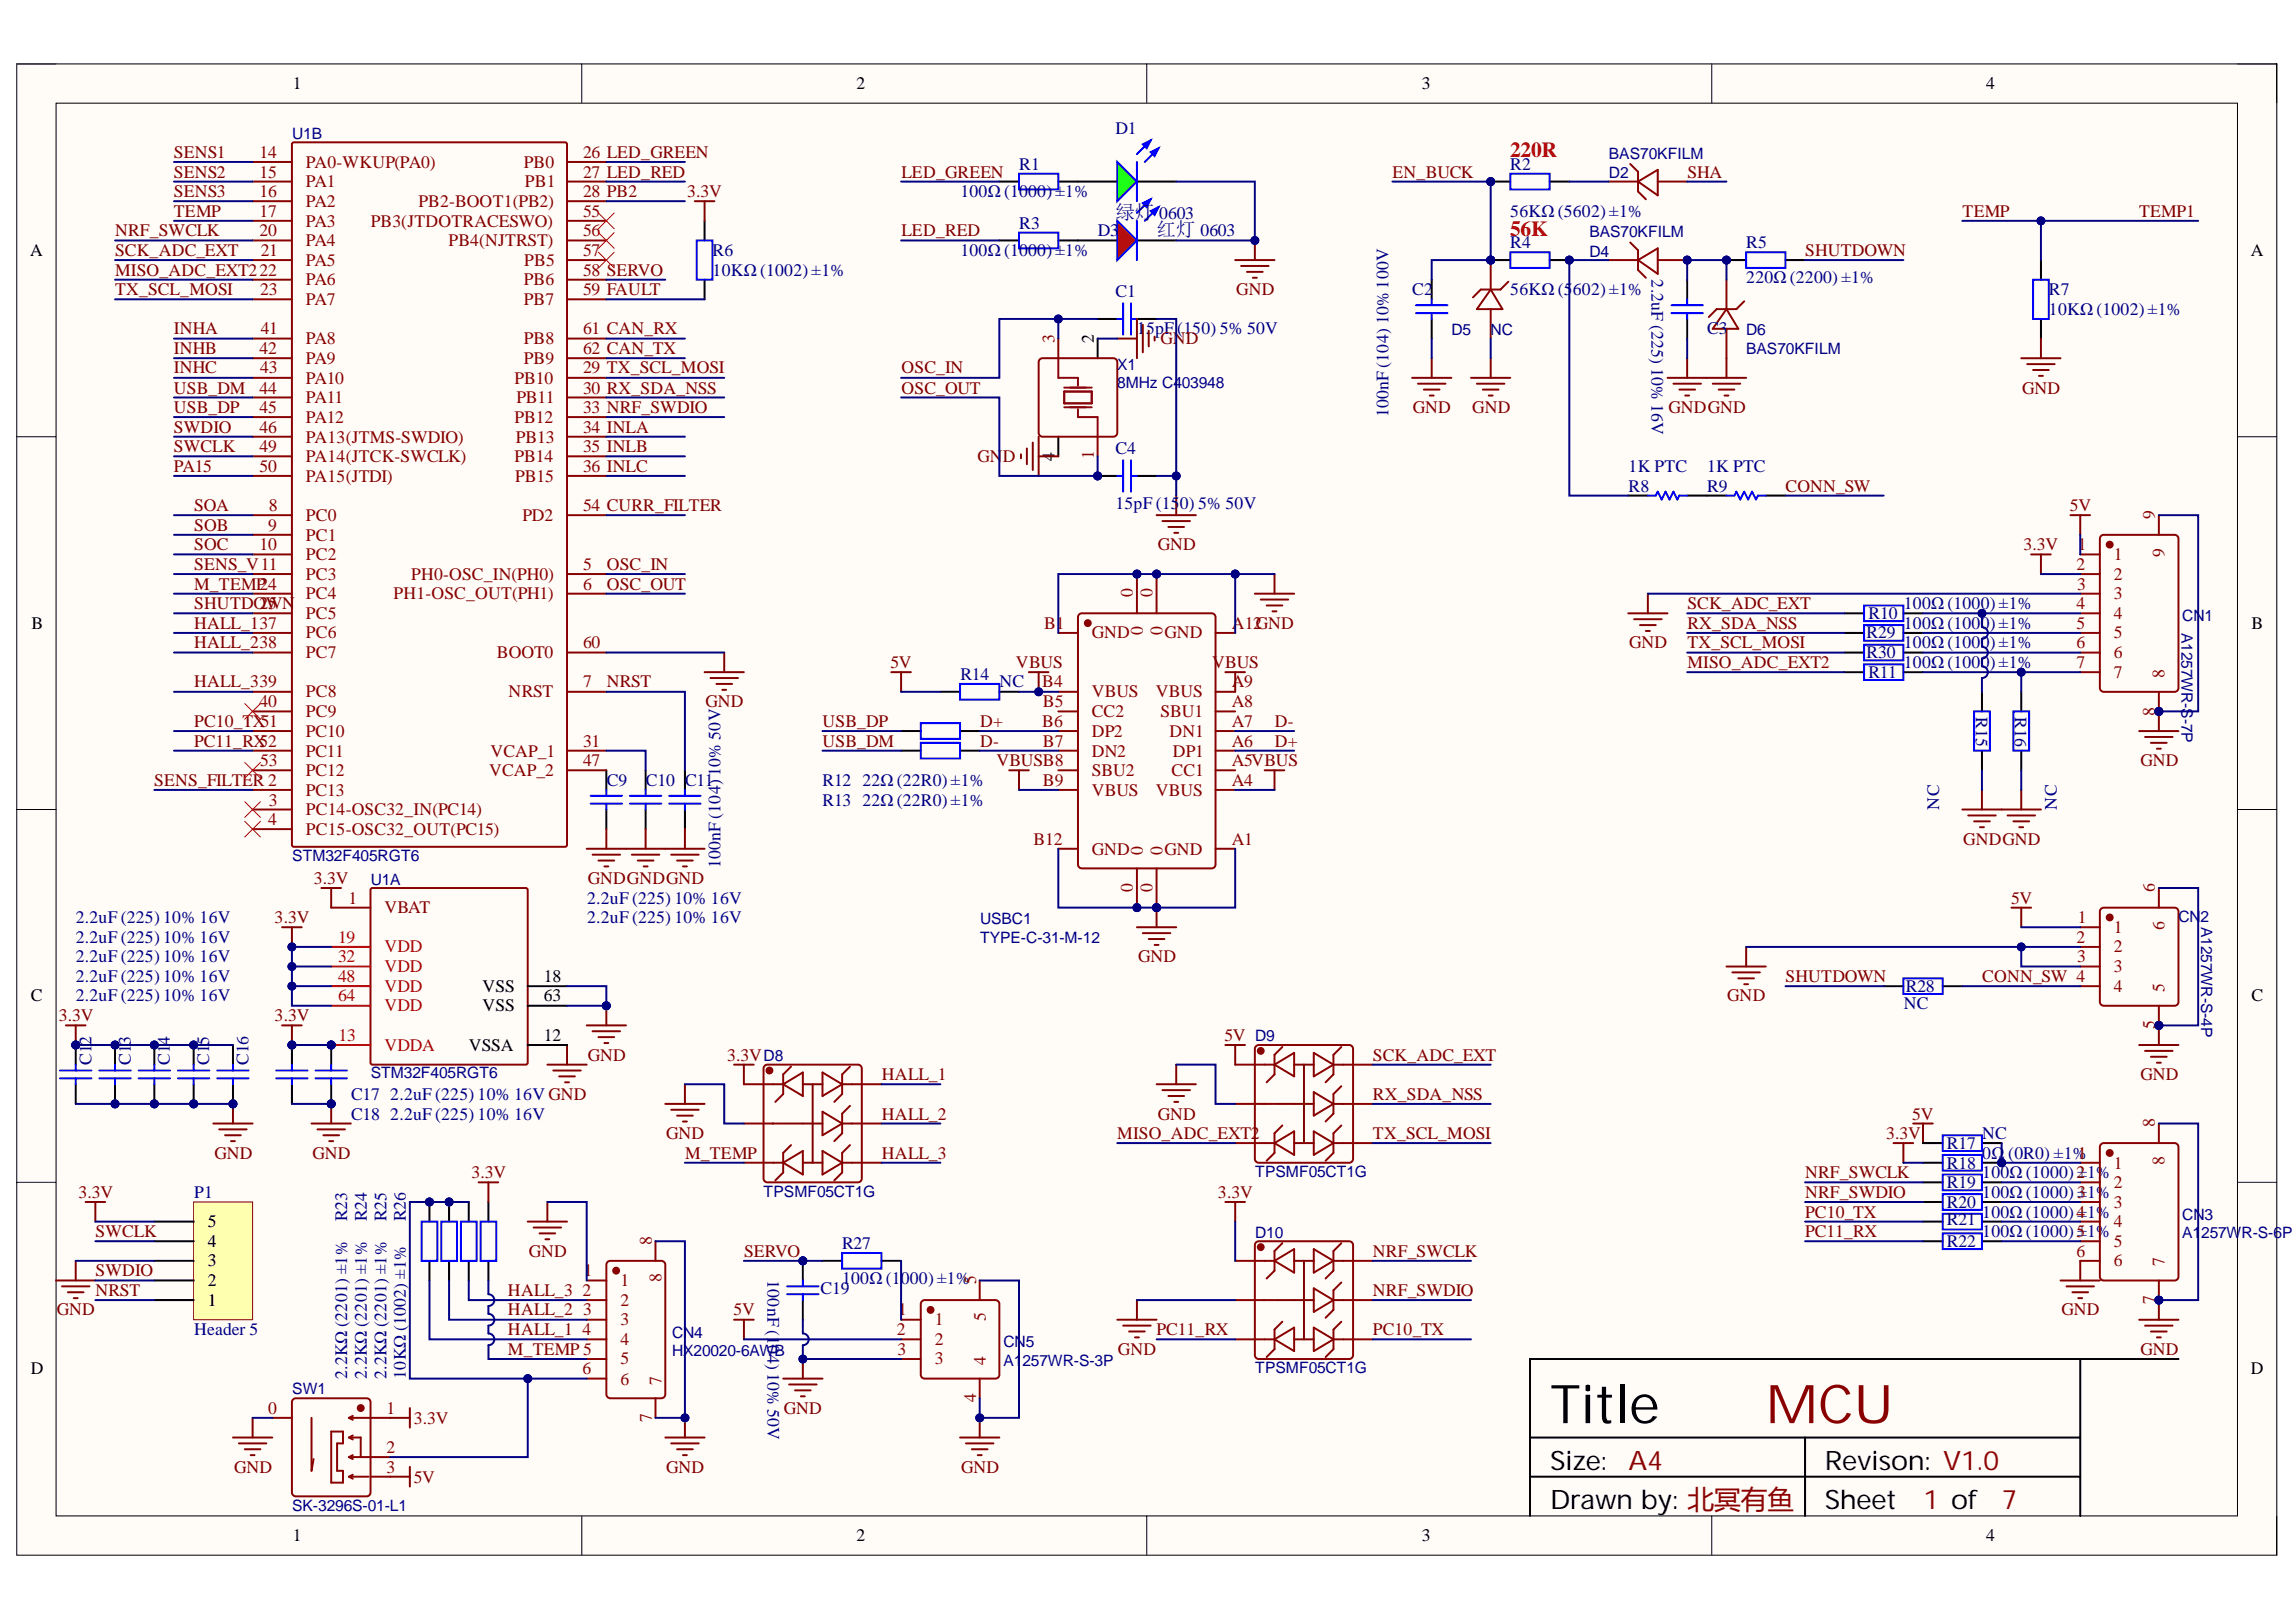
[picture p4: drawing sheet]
<svg xmlns="http://www.w3.org/2000/svg" width="297mm" height="210mm" viewBox="0 0 297 210" stroke-linecap="round" stroke-linejoin="round" font-family="sans-serif">
<defs><g id="words">
<text font-size="6.9" x="200.5" y="184.2">Title</text>
<text font-size="6.9" fill="#980000" x="228.5" y="184.2">MCU</text>
<g font-size="3.5">
<text x="200.5" y="190.2">Size:</text>
<text x="236.1" y="190.2">Revison: V1.0</text>
<text x="200.5" y="195.2">Drawn by: 北冥有鱼</text>
<text x="236.1" y="195.2">Sheet</text>
</g>
<g font-size="3.5" fill="#980000">
<text x="210.7" y="190.2">A4</text>
<text x="248.8" y="195.2">1 of</text>
<text x="259" y="195.2">7</text>
</g>
<g font-size="2.8" fill="#f00">
<text x="195.4" y="20.4">220R</text>
<text x="195.4" y="30.5">56K</text>
</g>
<g font-size="2.5" fill="#000080">
<text x="144.3" y="28.3">绿灯 0603</text>
<text x="149.6" y="30.5">红灯 0603</text>
</g>
<g font-size="2.3">
<text x="37.9" y="11.6">1</text>
<text x="110.8" y="11.6">2</text>
<text x="184" y="11.6">3</text>
<text x="257" y="11.6">4</text>
<text x="3.9" y="33.1">A</text>
<text x="291.2" y="33.1">A</text>
<text x="141.5" y="44.4" transform="rotate(-90 141.5 44.4)">2</text>
<text x="136.4" y="59.6" transform="rotate(-90 136.4 59.6)">4</text>
<text x="4.1" y="81.4">B</text>
<text x="291.3" y="81.4">B</text>
<text x="4" y="129.6">C</text>
<text x="62.4" y="128.3">VSS</text>
<text x="62.4" y="130.9">VSS</text>
<text x="70.4" y="127.1">18</text>
<text x="70.4" y="129.6">63</text>
<text x="291.3" y="129.6">C</text>
<text x="60.6" y="136">VSSA</text>
<text x="70.4" y="134.7">12</text>
<text x="26.9" y="161.4">4</text>
<text x="26.9" y="158.8">5</text>
<text x="26.9" y="166.4">2</text>
<text x="26.9" y="163.9">3</text>
<text x="26.9" y="169">1</text>
<text x="4" y="177.8">D</text>
<text x="291.2" y="177.8">D</text>
<text x="37.9" y="199.5">1</text>
<text x="110.8" y="199.5">2</text>
<text x="184" y="199.5">3</text>
<text x="257" y="199.5">4</text>
</g>
<g font-size="2.3" fill="#000080">
<text x="144.3" y="17.4">D1</text>
<text x="131.9" y="22">R1</text>
<text x="195.4" y="22">R2</text>
<text x="124.2" y="25.5">100Ω (1000) ±1%</text>
<text x="131.9" y="29.6">R3</text>
<text x="195.4" y="28">56KΩ (5602) ±1%</text>
<text x="92.2" y="33.1">R6</text>
<text x="92.2" y="35.7">10KΩ (1002) ±1%</text>
<text x="124.2" y="33.1">100Ω (1000) ±1%</text>
<text x="142" y="30.6">D3</text>
<text x="195.4" y="32.1">R4</text>
<text x="225.9" y="32.1">R5</text>
<text x="144.3" y="38.4">C1</text>
<text x="182.7" y="38.2">C2</text>
<text x="195.4" y="38.2">56KΩ (5</text>
<text x="203.5" y="38.2">602) ±1%</text>
<text x="213.7" y="36.2" transform="rotate(90 213.7 36.2)">2.2uF (225) 10% 16V</text>
<text x="225.9" y="36.7">220Ω (2200) ±1%</text>
<text x="265.1" y="38.2">R7</text>
<text x="265.1" y="40.7">10KΩ (1002) ±1%</text>
<text x="147.1" y="43.3">1</text>
<text x="148.3" y="43.3">5pF</text>
<text x="152.3" y="43.3">(150) 5% 50V</text>
<text x="220.8" y="43.3">C3</text>
<text x="179.6" y="54" transform="rotate(-90 179.6 54)">100nF (104) 10%100V</text>
<text x="144.3" y="58.8">C4</text>
<text x="144.3" y="65.9">15pF (15</text>
<text x="152.6" y="65.9">0) 5% 50V</text>
<text x="210.7" y="63.6">R8</text>
<text x="210.7" y="61.1">1K PTC</text>
<text x="220.8" y="63.6">R9</text>
<text x="220.8" y="61.1">1K PTC</text>
<text x="241.5" y="82.6">R29</text>
<text x="241.7" y="80.1">R10</text>
<text x="246.3" y="81.4">100Ω (1000) ±1%</text>
<text x="246.3" y="83.9">100Ω (1000) ±1%</text>
<text x="246.3" y="78.8">100Ω (1000) ±1%</text>
<text x="124.2" y="87.9">R14</text>
<text x="129.3" y="89">NC</text>
<text x="241.5" y="85.2">R30</text>
<text x="241.7" y="87.7">R11</text>
<text x="246.3" y="86.4">100Ω (1000) ±1%</text>
<text x="255.6" y="92.8" transform="rotate(90 255.6 92.8)">R15</text>
<text x="260.7" y="92.8" transform="rotate(90 260.7 92.8)">R16</text>
<text x="78.5" y="101.7">C9</text>
<text x="83.6" y="101.7">C10</text>
<text x="88.6" y="101.7">C11</text>
<text x="106.4" y="101.7">R12</text>
<text x="111.6" y="101.7">22Ω (22R0) ±1%</text>
<text x="106.4" y="104.3">R13</text>
<text x="111.6" y="104.3">22Ω (22R0) ±1%</text>
<text x="250.9" y="104.8" transform="rotate(-90 250.9 104.8)">NC</text>
<text x="266.1" y="104.8" transform="rotate(-90 266.1 104.8)">NC</text>
<text x="93.2" y="112.4" transform="rotate(-90 93.2 112.4)">100nF (104) 10% 50V</text>
<text x="9.8" y="119.5">2.2uF (225) 10% 16V</text>
<text x="76" y="119.5">2.2uF (225) 10% 16V</text>
<text x="76" y="116.9">2.2uF (225) 10% 16V</text>
<text x="9.8" y="122">2.2uF (225) 10% 16V</text>
<text x="9.8" y="124.5">2.2uF (225) 10% 16V</text>
<text x="9.8" y="127.1">2.2uF (225) 10% 16V</text>
<text x="9.8" y="129.6">2.2uF (225) 10% 16V</text>
<text x="246.3" y="130.6">NC</text>
<text x="246.6" y="128.3">R28</text>
<text x="11.8" y="137.8" transform="rotate(-90 11.8 137.8)">C1</text>
<text x="11.8" y="135.2" transform="rotate(-90 11.8 135.2)">2</text>
<text x="16.9" y="137.8" transform="rotate(-90 16.9 137.8)">C1</text>
<text x="16.9" y="135.2" transform="rotate(-90 16.9 135.2)">3</text>
<text x="22" y="137.8" transform="rotate(-90 22 137.8)">C1</text>
<text x="22" y="135.2" transform="rotate(-90 22 135.2)">4</text>
<text x="27.1" y="137.8" transform="rotate(-90 27.1 137.8)">C1</text>
<text x="27.1" y="135.2" transform="rotate(-90 27.1 135.2)">5</text>
<text x="32.1" y="137.8" transform="rotate(-90 32.1 137.8)">C16</text>
<text x="45.4" y="142.4">C17</text>
<text x="50.5" y="142.4">2.2uF (225) 10% 16V GND</text>
<text x="45.4" y="144.9">C18</text>
<text x="50.5" y="144.9">2.2uF (225) 10% 16V</text>
<text x="251.9" y="148.7">R17</text>
<text x="256.4" y="147.4">NC</text>
<text x="256.4" y="150">0Ω</text>
<text x="259.8" y="150">(0R0) ±1%</text>
<text x="25.1" y="155">P1</text>
<text x="251.9" y="153.8">R19</text>
<text x="251.9" y="151.2">R18</text>
<text x="256.4" y="152.5">100Ω (1000)2±1%</text>
<text x="256.4" y="155">100Ω (1000)3</text>
<text x="268.8" y="155">±1%</text>
<text x="44.9" y="158.1" transform="rotate(-90 44.9 158.1)">R23</text>
<text x="47.4" y="158.1" transform="rotate(-90 47.4 158.1)">R24</text>
<text x="50" y="158.1" transform="rotate(-90 50 158.1)">R25</text>
<text x="52.5" y="158.1" transform="rotate(-90 52.5 158.1)">R26</text>
<text x="108.9" y="161.6">R27</text>
<text x="251.9" y="161.4">R22</text>
<text x="251.9" y="158.6">R21</text>
<text x="251.9" y="156.3">R20</text>
<text x="256.4" y="160.1">100Ω (1000)5±1%</text>
<text x="256.4" y="157.6">100Ω (1000)4±1%</text>
<text x="99.3" y="165.7" transform="rotate(90 99.3 165.7)">100nF (104) 10%50V</text>
<text x="106.1" y="167.4">C19</text>
<text x="108.9" y="166.2">100Ω (1000) ±1%</text>
<text x="25.1" y="172.8">Header 5</text>
<text x="44.9" y="178.4" transform="rotate(-90 44.9 178.4)">2.2KΩ (2201) ±1%</text>
<text x="47.4" y="178.4" transform="rotate(-90 47.4 178.4)">2.2KΩ (2201) ±1%</text>
<text x="50" y="178.4" transform="rotate(-90 50 178.4)">2.2KΩ (2201) ±1%</text>
<text x="52.5" y="178.4" transform="rotate(-90 52.5 178.4)">10KΩ (1002) ±1%</text>
</g>
<g font-size="2.3" fill="#800000">
<text x="22.5" y="20.4">SENS1</text>
<text x="22.5" y="23">SENS2</text>
<text x="116.6" y="23">LED_GREEN</text>
<text x="180.2" y="23">EN_BUCK</text>
<text x="218.3" y="23">SHA</text>
<text x="22.5" y="25.5">SENS3</text>
<text x="22.5" y="28">TEMP</text>
<text x="88.9" y="25.5">3.3V</text>
<text x="253.9" y="28">TEMP</text>
<text x="276.7" y="28">TEMP1</text>
<text x="14.9" y="33.1">SCK_ADC_EXT</text>
<text x="14.9" y="35.7">MISO_ADC_EXT222</text>
<text x="14.9" y="30.6">NRF_SWCLK</text>
<text x="116.6" y="30.6">LED_RED</text>
<text x="233.5" y="33.1">SHUTDOWN</text>
<text x="14.9" y="38.2">TX_SCL_MOSI</text>
<text x="159.9" y="38.2">GND</text>
<text x="22.5" y="43.3">INHA</text>
<text x="22.5" y="45.8">INHB</text>
<text x="150.1" y="44.5">GND</text>
<text x="22.5" y="48.3">INHC</text>
<text x="22.5" y="50.9">USB_DM</text>
<text x="22.5" y="53.5">USB_DP</text>
<text x="116.6" y="48.3">OSC_IN</text>
<text x="116.6" y="50.9">OSC_OUT</text>
<text x="182.8" y="53.5">GND</text>
<text x="190.5" y="53.5">GND</text>
<text x="215.9" y="53.5">GNDGND</text>
<text x="261.6" y="50.9">GND</text>
<text x="22.5" y="56">SWDIO</text>
<text x="22.5" y="58.5">SWCLK</text>
<text x="126.4" y="59.8">GN</text>
<text x="129.7" y="59.8">D</text>
<text x="22.5" y="61.1">PA15</text>
<text x="231" y="63.6">CONN_SW</text>
<text x="25.1" y="66.2">SOA</text>
<text x="25.1" y="68.7">SOB</text>
<text x="25.1" y="71.2">SOC</text>
<text x="149.8" y="71.2">GND</text>
<text x="261.8" y="71.2">3.3V</text>
<text x="267.8" y="66.2">5V</text>
<text x="25.1" y="76.3">M_TEMP24</text>
<text x="25.1" y="73.8">SENS_V11</text>
<text x="78.5" y="73.8">OSC_IN</text>
<text x="78.5" y="76.3">OSC_OUT</text>
<text x="25.1" y="81.4">HALL_137</text>
<text x="25.1" y="83.9">HALL_238</text>
<text x="25.1" y="78.8">SHUTDO2WN</text>
<text x="210.8" y="83.9">GND</text>
<text x="218.3" y="81.4">RX_SDA_NSS</text>
<text x="218.3" y="83.9">TX_SCL_MOSI</text>
<text x="218.3" y="78.8">SCK_ADC_EXT</text>
<text x="25.1" y="89">HALL_339</text>
<text x="78.5" y="89">NRST</text>
<text x="115.2" y="86.4">5V</text>
<text x="131.4" y="86.4">VBUS</text>
<text x="156.8" y="86.4">VBUS</text>
<text x="218.3" y="86.4">MISO_ADC_EXT2</text>
<text x="25.1" y="94.1">PC10_TX51</text>
<text x="91.3" y="91.5">GND</text>
<text x="106.4" y="94.1">USB_DP</text>
<text x="126.8" y="94.1">D+</text>
<text x="164.9" y="94.1">D-</text>
<text x="20" y="101.7">SENS_FILTER 2</text>
<text x="25.1" y="96.6">PC11_RX52</text>
<text x="106.4" y="96.6">USB_DM</text>
<text x="126.8" y="96.6">D-</text>
<text x="128.9" y="99.2">VBUSB8</text>
<text x="164.9" y="96.6">D+</text>
<text x="276.9" y="99.2">GND</text>
<text x="254" y="109.3">GNDGND</text>
<text x="35.5" y="119.5">3.3V</text>
<text x="40.6" y="114.4">3.3V</text>
<text x="76" y="114.4">GNDGNDGND</text>
<text x="260.2" y="116.9">5V</text>
<text x="147.3" y="124.5">GND</text>
<text x="223.5" y="129.6">GND</text>
<text x="231" y="127.1">SHUTDOWN</text>
<text x="256.4" y="127.1">CONN_SW 4</text>
<text x="7.6" y="132.1">3.3V</text>
<text x="35.5" y="132.1">3.3V</text>
<text x="76" y="137.3">GND</text>
<text x="94.1" y="137.3">3.3V</text>
<text x="158.4" y="134.7">5V</text>
<text x="177.6" y="137.3">SCK_ADC_EXT</text>
<text x="114.1" y="139.8">HALL_1</text>
<text x="177.6" y="142.4">RX_SDA_NSS</text>
<text x="276.9" y="139.8">GND</text>
<text x="27.7" y="150">GND</text>
<text x="40.4" y="150">GND</text>
<text x="86.2" y="147.4">GND</text>
<text x="88.6" y="150">M_TEMP</text>
<text x="114.1" y="144.9">HALL_2</text>
<text x="114.1" y="150">HALL_3</text>
<text x="144.5" y="147.4">MISO_ADC_EXT2</text>
<text x="149.8" y="144.9">GND</text>
<text x="177.6" y="147.4">TX_SCL_MOSI</text>
<text x="244" y="147.4">3.3V</text>
<text x="247.4" y="144.9">5V</text>
<text x="10.1" y="155">3.3V</text>
<text x="61" y="152.5">3.3V</text>
<text x="157.6" y="155">3.3V</text>
<text x="233.5" y="155">NRF_SWDIO</text>
<text x="233.5" y="152.5">NRF_SWCLK</text>
<text x="12.3" y="160.1">SWCLK</text>
<text x="233.5" y="157.6">PC10_TX</text>
<text x="233.5" y="160.1">PC11_RX</text>
<text x="12.3" y="167.7">NRST</text>
<text x="12.3" y="165.2">SWDIO</text>
<text x="65.7" y="167.7">HALL_3</text>
<text x="68.4" y="162.6">GND</text>
<text x="96.3" y="162.6">SERVO</text>
<text x="177.6" y="162.6">NRF_SWCLK</text>
<text x="177.6" y="167.7">NRF_SWDIO</text>
<text x="7.4" y="170.2">GND</text>
<text x="65.7" y="172.8">HALL_1</text>
<text x="65.7" y="170.2">HALL_2</text>
<text x="94.9" y="170.2">5V</text>
<text x="149.6" y="172.8">PC11_RX</text>
<text x="177.6" y="172.8">PC10_TX</text>
<text x="266.7" y="170.2">GND</text>
<text x="65.7" y="175.3">M_TEMP 5</text>
<text x="144.6" y="175.3">GND</text>
<text x="276.9" y="175.3">GND</text>
<text x="53.5" y="184.3">3.3V</text>
<text x="101.4" y="183">GND</text>
<text x="30.3" y="190.6">GND</text>
<text x="53.5" y="191.9">5V</text>
<text x="86.2" y="190.6">GND</text>
<text x="124.3" y="190.6">GND</text>
</g>
<g font-size="2.3" fill="#800">
<text x="33.6" y="20.4">14</text>
<text x="33.6" y="23">15</text>
<text x="39.6" y="21.7">PA0-WKUP(PA0)</text>
<text x="67.7" y="21.7">PB0</text>
<text x="75.4" y="20.4">26 LED_GREEN</text>
<text x="75.4" y="23">27 LED_RED</text>
<text x="33.6" y="25.5">16</text>
<text x="33.6" y="28">17</text>
<text x="39.6" y="24.2">PA1</text>
<text x="39.6" y="26.8">PA2</text>
<text x="39.6" y="29.3">PA3</text>
<text x="48" y="29.3">PB3(JTDOTRACESWO)</text>
<text x="54.1" y="26.8">PB2-BOOT1(PB2)</text>
<text x="67.9" y="24.2">PB1</text>
<text x="75.4" y="25.5">28 PB2</text>
<text x="75.4" y="28">55</text>
<text x="33.6" y="30.6">20</text>
<text x="33.7" y="33.1">21</text>
<text x="39.6" y="31.9">PA4</text>
<text x="39.6" y="34.4">PA5</text>
<text x="58" y="31.9">PB4(NJTRST)</text>
<text x="67.8" y="34.4">PB5</text>
<text x="75.4" y="30.6">56</text>
<text x="75.4" y="33.1">57</text>
<text x="75.4" y="35.7">58 SERVO</text>
<text x="33.7" y="38.2">23</text>
<text x="39.6" y="36.9">PA6</text>
<text x="39.6" y="39.5">PA7</text>
<text x="67.7" y="36.9">PB6</text>
<text x="67.7" y="39.5">PB7</text>
<text x="75.4" y="38.2">59 FAULT</text>
<text x="33.6" y="45.8">42</text>
<text x="33.7" y="43.3">41</text>
<text x="39.6" y="44.5">PA8</text>
<text x="39.6" y="47.1">PA9</text>
<text x="67.7" y="44.5">PB8</text>
<text x="67.7" y="47.1">PB9</text>
<text x="75.4" y="43.3">61 CAN_RX</text>
<text x="75.4" y="45.8">62 CAN_TX</text>
<text x="136.4" y="44.4" transform="rotate(-90 136.4 44.4)">3</text>
<text x="33.6" y="50.9">44</text>
<text x="33.6" y="53.5">45</text>
<text x="33.7" y="48.3">43</text>
<text x="39.6" y="49.7">PA10</text>
<text x="39.6" y="52.2">PA11</text>
<text x="66.6" y="49.7">PB10</text>
<text x="66.8" y="52.2">PB11</text>
<text x="75.4" y="48.3">29 TX_SCL_MOSI</text>
<text x="75.4" y="50.9">30 RX_SDA_NSS</text>
<text x="75.4" y="53.5">33 NRF_SWDIO</text>
<text x="33.6" y="56">46</text>
<text x="33.6" y="58.5">49</text>
<text x="39.6" y="54.7">PA12</text>
<text x="39.6" y="57.3">PA13(JTMS-SWDIO)</text>
<text x="39.6" y="59.8">PA14(JTCK-SWCLK)</text>
<text x="66.6" y="54.7">PB12</text>
<text x="66.6" y="59.8">PB14</text>
<text x="66.7" y="57.3">PB13</text>
<text x="75.4" y="56">34 INLA</text>
<text x="75.4" y="58.5">35 INLB</text>
<text x="141.5" y="59.4" transform="rotate(-90 141.5 59.4)">1</text>
<text x="33.6" y="61.1">50</text>
<text x="39.6" y="62.3">PA15(JTDI)</text>
<text x="66.6" y="62.3">PB15</text>
<text x="75.4" y="61.1">36 INLC</text>
<text x="33.6" y="71.2">10</text>
<text x="34.7" y="68.7">9</text>
<text x="34.8" y="66.2">8</text>
<text x="39.6" y="67.4">PC0</text>
<text x="39.6" y="70">PC1</text>
<text x="67.6" y="67.4">PD2</text>
<text x="75.4" y="66.2">54 CURR_FILTER</text>
<text x="268.8" y="71.2">1</text>
<text x="278.8" y="67.2" transform="rotate(-90 278.8 67.2)">9</text>
<text x="39.6" y="72.5">PC2</text>
<text x="39.6" y="75">PC3</text>
<text x="39.6" y="77.6">PC4</text>
<text x="50.9" y="77.6">PH1-OSC_OUT(PH1)</text>
<text x="53.2" y="75">PH0-OSC_IN(PH0)</text>
<text x="75.4" y="73.8">5</text>
<text x="75.4" y="76.3">6</text>
<text x="146.6" y="77.3" transform="rotate(-90 146.6 77.3)">0</text>
<text x="149.1" y="77.3" transform="rotate(-90 149.1 77.3)">0</text>
<text x="268.6" y="73.8">2</text>
<text x="268.7" y="76.3">3</text>
<text x="273.5" y="72.5">1</text>
<text x="273.5" y="75">2</text>
<text x="273.5" y="77.6">3</text>
<text x="280" y="72.1" transform="rotate(-90 280 72.1)">9</text>
<text x="34.7" y="78.8">5</text>
<text x="39.6" y="80.1">PC5</text>
<text x="39.6" y="82.6">PC6</text>
<text x="75.4" y="83.9">60</text>
<text x="135.1" y="81.4">B1</text>
<text x="141.3" y="82.6">GND</text>
<text x="147.8" y="82.2" transform="rotate(-90 147.8 82.2)">0</text>
<text x="150.4" y="82.2" transform="rotate(-90 150.4 82.2)">0</text>
<text x="150.6" y="82.6">GND</text>
<text x="159.4" y="81.4">A12GND</text>
<text x="268.6" y="78.8">4</text>
<text x="268.6" y="81.4">5</text>
<text x="268.6" y="83.9">6</text>
<text x="273.5" y="80.1">4</text>
<text x="273.5" y="82.6">5</text>
<text x="39.6" y="85.2">PC7</text>
<text x="64.3" y="85.2">BOOT0</text>
<text x="75.4" y="89">7</text>
<text x="134.8" y="89">B4</text>
<text x="159.4" y="89">A9</text>
<text x="268.6" y="86.4">7</text>
<text x="273.5" y="85.2">6</text>
<text x="273.5" y="87.7">7</text>
<text x="280" y="87.8" transform="rotate(-90 280 87.8)">8</text>
<text x="33.6" y="91.5">40</text>
<text x="39.6" y="90.2">PC8</text>
<text x="39.6" y="92.8">PC9</text>
<text x="39.6" y="95.4">PC10</text>
<text x="65.8" y="90.2">NRST</text>
<text x="134.8" y="94.1">B6</text>
<text x="134.9" y="91.5">B5</text>
<text x="141.3" y="90.2">VBUS</text>
<text x="141.3" y="92.8">CC2</text>
<text x="141.3" y="95.4">DP2</text>
<text x="149.5" y="90.2">VBUS</text>
<text x="150.1" y="92.8">SBU1</text>
<text x="151.3" y="95.4">DN1</text>
<text x="159.4" y="94.1">A7</text>
<text x="159.4" y="91.5">A8</text>
<text x="278.8" y="92.6" transform="rotate(-90 278.8 92.6)">8</text>
<text x="33.7" y="99.2">53</text>
<text x="39.6" y="97.9">PC11</text>
<text x="39.6" y="100.4">PC12</text>
<text x="63.3" y="100.4">VCAP_2</text>
<text x="63.4" y="97.9">VCAP_1</text>
<text x="75.4" y="96.6">31</text>
<text x="75.4" y="99.2">47</text>
<text x="134.9" y="96.6">B7</text>
<text x="134.9" y="101.7">B9</text>
<text x="141.3" y="97.9">DN2</text>
<text x="141.3" y="100.4">SBU2</text>
<text x="151.6" y="100.4">CC1</text>
<text x="151.7" y="97.9">DP1</text>
<text x="159.4" y="101.7">A4</text>
<text x="159.4" y="99.2">A5VBUS</text>
<text x="159.4" y="96.6">A6</text>
<text x="34.7" y="106.8">4</text>
<text x="34.8" y="104.3">3</text>
<text x="39.6" y="103">PC13</text>
<text x="39.6" y="105.5">PC14-OSC32_IN(PC14)</text>
<text x="141.3" y="103">VBUS</text>
<text x="149.5" y="103">VBUS</text>
<text x="39.6" y="108.1">PC15-OSC32_OUT(PC15)</text>
<text x="133.7" y="109.3">B12</text>
<text x="141.3" y="110.6">GND</text>
<text x="147.8" y="110.6" transform="rotate(-90 147.8 110.6)">0</text>
<text x="150.4" y="110.6" transform="rotate(-90 150.4 110.6)">0</text>
<text x="150.6" y="110.6">GND</text>
<text x="159.4" y="109.3">A1</text>
<text x="45.1" y="116.9">1</text>
<text x="49.7" y="118.2">VBAT</text>
<text x="146.6" y="115.5" transform="rotate(-90 146.6 115.5)">0</text>
<text x="149.1" y="115.5" transform="rotate(-90 149.1 115.5)">0</text>
<text x="268.8" y="119.5">1</text>
<text x="278.8" y="115.4" transform="rotate(-90 278.8 115.4)">6</text>
<text x="268.6" y="122">2</text>
<text x="268.7" y="124.5">3</text>
<text x="273.5" y="120.7">1</text>
<text x="273.5" y="123.3">2</text>
<text x="273.5" y="125.8">3</text>
<text x="280" y="120.3" transform="rotate(-90 280 120.3)">6</text>
<text x="273.5" y="128.3">4</text>
<text x="280" y="128.4" transform="rotate(-90 280 128.4)">5</text>
<text x="278.8" y="133.1" transform="rotate(-90 278.8 133.1)">5</text>
<text x="268.8" y="150">1</text>
<text x="278.8" y="145.9" transform="rotate(-90 278.8 145.9)">8</text>
<text x="273.5" y="151.2">1</text>
<text x="273.5" y="153.8">2</text>
<text x="280" y="150.7" transform="rotate(-90 280 150.7)">8</text>
<text x="84.3" y="161.1" transform="rotate(-90 84.3 161.1)">8</text>
<text x="273.5" y="156.3">3</text>
<text x="273.5" y="158.8">4</text>
<text x="273.5" y="161.4">5</text>
<text x="75.4" y="167.7">2</text>
<text x="75.5" y="165.2">1</text>
<text x="80.3" y="166.4">1</text>
<text x="85.6" y="165.9" transform="rotate(-90 85.6 165.9)">8</text>
<text x="126.3" y="166.2" transform="rotate(-90 126.3 166.2)">5</text>
<text x="268.6" y="162.6">6</text>
<text x="273.5" y="163.9">6</text>
<text x="280" y="163.9" transform="rotate(-90 280 163.9)">7</text>
<text x="75.4" y="172.8">4</text>
<text x="75.4" y="170.2">3</text>
<text x="80.3" y="169">2</text>
<text x="80.3" y="171.5">3</text>
<text x="116" y="172.8">2</text>
<text x="116.2" y="170.2">1</text>
<text x="121" y="171.5">1</text>
<text x="127.5" y="171" transform="rotate(-90 127.5 171)">5</text>
<text x="278.8" y="168.8" transform="rotate(-90 278.8 168.8)">7</text>
<text x="75.4" y="177.8">6</text>
<text x="80.3" y="174">4</text>
<text x="80.3" y="176.6">5</text>
<text x="80.3" y="179.2">6</text>
<text x="85.6" y="179.2" transform="rotate(-90 85.6 179.2)">7</text>
<text x="116.1" y="175.3">3</text>
<text x="121" y="174">2</text>
<text x="121" y="176.6">3</text>
<text x="127.5" y="176.7" transform="rotate(-90 127.5 176.7)">4</text>
<text x="34.7" y="183">0</text>
<text x="50" y="183">1</text>
<text x="84.3" y="184" transform="rotate(-90 84.3 184)">7</text>
<text x="126.3" y="181.5" transform="rotate(-90 126.3 181.5)">4</text>
<text x="50" y="188.1">2</text>
<text x="50" y="190.6">3</text>
</g>
<g font-size="2.3" fill="#f00">
<text x="43.7" y="122">19</text>
<text x="43.7" y="124.5">32</text>
<text x="49.7" y="123.3">VDD</text>
<text x="49.7" y="125.8">VDD</text>
<text x="43.7" y="127.1">48</text>
<text x="43.7" y="129.6">64</text>
<text x="49.7" y="128.3">VDD</text>
<text x="49.7" y="130.9">VDD</text>
<text x="43.8" y="134.7">13</text>
<text x="49.7" y="136">VDDA</text>
</g>
<g font-size="2" fill="#000080">
<text x="37.8" y="18">U1B</text>
<text x="208.2" y="23.1">D2</text>
<text x="208.2" y="20.5">BAS70KFILM</text>
<text x="205.6" y="33.2">D4</text>
<text x="205.6" y="30.7">BAS70KFILM</text>
<text x="144.5" y="47.9">X1</text>
<text x="187.8" y="43.3">D5</text>
<text x="192.8" y="43.3">NC</text>
<text x="225.9" y="43.3">D6</text>
<text x="225.9" y="45.9">BAS70KFILM</text>
<text x="144.5" y="50.2">8MHz C403948</text>
<text x="282.2" y="81.9" transform="rotate(90 282.2 81.9)">A1257WR-S-7P</text>
<text x="282.3" y="80.4">CN1</text>
<text x="37.8" y="111.4">STM32F405RGT6</text>
<text x="48" y="114.5">U1A</text>
<text x="126.8" y="119.5">USBC1</text>
<text x="281.8" y="119.3">CN</text>
<text x="284.7" y="119.3">2</text>
<text x="284.8" y="120" transform="rotate(90 284.8 120)">A1257WR-S-4P</text>
<text x="126.8" y="122.1">TYPE-C-31-M-12</text>
<text x="98.8" y="137.3">D8</text>
<text x="162.4" y="134.7">D9</text>
<text x="48" y="139.6">STM32F405RGT6</text>
<text x="98.8" y="154.9">TPSMF05CT1G</text>
<text x="162.4" y="152.3">TPSMF05CT1G</text>
<text x="162.4" y="160.2">D10</text>
<text x="282.3" y="157.9">CN3</text>
<text x="282.3" y="160.3">A1</text>
<text x="284.8" y="160.3">257W</text>
<text x="290" y="160.3">R-S-6P</text>
<text x="86.9" y="173.1">CN4</text>
<text x="86.9" y="175.5">HX20020-6AWB</text>
<text x="129.8" y="174.4">CN5</text>
<text x="129.8" y="176.7">A1</text>
<text x="132.3" y="176.7">257WR-S-3P</text>
<text x="162.4" y="177.7">TPSMF05CT1G</text>
<text x="37.8" y="180.5">SW1</text>
<text x="37.8" y="195.5">SK-3296S-01-L1</text>
</g>
</g></defs>
<path d="M2.2 8.3h292.4v193h-292.4z" fill-rule="evenodd" fill="#fffcf8"/>
<path d="M2.2 8.3h292.4v193h-292.4z" fill="none" stroke="#000" stroke-width=".13"/>
<path d="M7.3 13.4h282.2v182.8h-282.2z" fill-rule="evenodd" fill="#fffcf8"/>
<g fill="none" stroke="#000" stroke-width=".13">
<path d="M2.2 8.3h5.1M7.3 13.4h282.2v182.8h-282.2zM75.3 8.3v5M148.4 8.3v5M221.5 8.3v5.1M289.5 8.3h5.1v5.1M2.2 56.5h5.1M289.5 56.5h5.1M2.2 104.8h5.1M289.5 104.8h5.1M2.2 153h5.1M289.5 153h5.1"/>
<path d="M75.3 196.2v5.1M148.4 196.2v5.1M221.5 196.2v5.1M294.6 196.2v5.1"/>
</g>
<path d="M139.5 31.1h5M147.1 31.1h5.1" fill="none" stroke="#000" stroke-width=".25"/>
<path d="M144.5 28.6l2.6 2.5-2.6 2.6z" fill="#f00"/>
<path d="M144.5 28.6l2.6 2.5-2.6 2.6zM148.9 25.8l-1.8 1.8M149.9 26.8l-1.8 1.8" fill="none" stroke="#00f" stroke-width=".25"/>
<path d="M148.9 27.3l1-.5-.5 1z" fill="#00f"/>
<path d="M148.9 27.3l1-.5-.5 1z" fill="none" stroke="#00f" stroke-width=".25"/>
<path d="M147.8 26.3l1.1-.5-.5 1z" fill="#00f"/>
<path d="M131.8 22.5h5.1v2h-5.1zM131.8 30.1h5.1v2h-5.1zM147.1 28.6v5.1M147.8 26.3l1.1-.5-.5 1z" fill="none" stroke="#00f" stroke-width=".25"/>
<path d="M129.3 23.5h2.5M129.3 31.1h2.5M136.9 23.5h2.6M136.9 31.1h2.6" fill="none" stroke="#000" stroke-width=".25"/>
<path d="M159.8 33.7h5.1M160.6 34.4h3.5M161.3 35.2h2.1M162.1 35.9h.5M162.3 31.1v2.6" fill="none" stroke="#800000" stroke-width=".25"/>
<circle cx="162.3" cy="31.1" r=".51" fill="#000080"/>
<circle cx="162.3" cy="31.1" r=".51" fill="none" stroke="#000080" stroke-width=".13"/>
<circle cx="42.8" cy="142.9" r=".51" fill="#000080"/>
<circle cx="42.8" cy="142.9" r=".51" fill="none" stroke="#000080" stroke-width=".13"/>
<circle cx="42.8" cy="135.2" r=".51" fill="#000080"/>
<circle cx="42.8" cy="135.2" r=".51" fill="none" stroke="#000080" stroke-width=".13"/>
<path d="M42.8 140.3v2.6" fill="none" stroke="#000" stroke-width=".25"/>
<circle cx="42.8" cy="142.9" r=".51" fill="#000080"/>
<circle cx="42.8" cy="142.9" r=".51" fill="none" stroke="#000080" stroke-width=".13"/>
<path d="M42.8 135.2v2.6" fill="none" stroke="#000" stroke-width=".25"/>
<circle cx="42.8" cy="135.2" r=".51" fill="#000080"/>
<circle cx="42.8" cy="135.2" r=".51" fill="none" stroke="#000080" stroke-width=".13"/>
<path d="M76.4 104h4.1M76.4 103h4.1M78.4 102.2v.8M78.4 104v.8M81.5 104h4.1M81.5 103h4.1M83.5 102.2v.8M83.5 104v.8M40.8 138.5h4.1M40.8 139.5h4.1M42.8 137.8v.7M42.8 139.5v.8" fill="none" stroke="#00f" stroke-width=".25"/>
<path d="M78.4 99.7v2.5M83.5 99.7v2.5M78.4 104.8v2.5M83.5 104.8v2.5" fill="none" stroke="#000" stroke-width=".25"/>
<g fill="none" stroke="#800000" stroke-width=".25">
<path d="M75.9 109.8h10.2M76.7 110.6h3.5M77.4 111.4h2.1M78.2 112.1h.5M78.4 107.3v2.5M81.7 110.6h3.6M82.5 111.4h2M83.3 112.1h.5M83.5 107.3v2.5M40.3 145.4h5.1M41.1 146.2h3.5M41.8 146.9h2.1"/>
<path d="M42.6 147.7h.5M42.8 142.9v2.5"/>
</g>
<circle cx="42.8" cy="142.9" r=".51" fill="#000080"/>
<circle cx="42.8" cy="142.9" r=".51" fill="none" stroke="#000080" stroke-width=".13"/>
<path d="M70.8 137.8h5.1M71.6 138.5h3.5M72.3 139.3h2.1M73.4 135.2v2.6M73.1 140.1h.5" fill="none" stroke="#800000" stroke-width=".25"/>
<circle cx="37.8" cy="135.2" r=".51" fill="#000080"/>
<circle cx="37.8" cy="135.2" r=".51" fill="none" stroke="#000080" stroke-width=".13"/>
<path d="M37.8 135.2v2.6M37.8 140.3v2.6" fill="none" stroke="#000" stroke-width=".25"/>
<circle cx="37.8" cy="135.2" r=".51" fill="#000080"/>
<circle cx="37.8" cy="135.2" r=".51" fill="none" stroke="#000080" stroke-width=".13"/>
<path d="M35.7 138.5h4.1M35.7 139.5h4.1M37.8 137.8v.7M37.8 139.5v.8" fill="none" stroke="#00f" stroke-width=".25"/>
<path d="M36.5 132.7h2.5M37.8 132.7v2.5" fill="none" stroke="#800000" stroke-width=".25"/>
<circle cx="37.8" cy="135.2" r=".51" fill="#000080"/>
<circle cx="37.8" cy="135.2" r=".51" fill="none" stroke="#000080" stroke-width=".13"/>
<circle cx="25.1" cy="142.9" r=".51" fill="#000080"/>
<circle cx="25.1" cy="142.9" r=".51" fill="none" stroke="#000080" stroke-width=".13"/>
<circle cx="25.1" cy="135.2" r=".51" fill="#000080"/>
<circle cx="25.1" cy="135.2" r=".51" fill="none" stroke="#000080" stroke-width=".13"/>
<path d="M25.1 140.3v2.6" fill="none" stroke="#000" stroke-width=".25"/>
<circle cx="25.1" cy="142.9" r=".51" fill="#000080"/>
<circle cx="25.1" cy="142.9" r=".51" fill="none" stroke="#000080" stroke-width=".13"/>
<path d="M25.1 135.2v2.6" fill="none" stroke="#000" stroke-width=".25"/>
<circle cx="25.1" cy="135.2" r=".51" fill="#000080"/>
<circle cx="25.1" cy="135.2" r=".51" fill="none" stroke="#000080" stroke-width=".13"/>
<path d="M23 138.5h4.1M23 139.5h4.1M25.1 137.8v.7M25.1 139.5v.8" fill="none" stroke="#00f" stroke-width=".25"/>
<circle cx="20" cy="142.9" r=".51" fill="#000080"/>
<circle cx="20" cy="142.9" r=".51" fill="none" stroke="#000080" stroke-width=".13"/>
<circle cx="20" cy="135.2" r=".51" fill="#000080"/>
<circle cx="20" cy="135.2" r=".51" fill="none" stroke="#000080" stroke-width=".13"/>
<path d="M20 140.3v2.6" fill="none" stroke="#000" stroke-width=".25"/>
<circle cx="20" cy="142.9" r=".51" fill="#000080"/>
<circle cx="20" cy="142.9" r=".51" fill="none" stroke="#000080" stroke-width=".13"/>
<path d="M20 135.2v2.6" fill="none" stroke="#000" stroke-width=".25"/>
<circle cx="20" cy="135.2" r=".51" fill="#000080"/>
<circle cx="20" cy="135.2" r=".51" fill="none" stroke="#000080" stroke-width=".13"/>
<path d="M17.9 138.5h4.1M17.9 139.5h4.1M20 137.8v.7M20 139.5v.8" fill="none" stroke="#00f" stroke-width=".25"/>
<circle cx="14.9" cy="142.9" r=".51" fill="#000080"/>
<circle cx="14.9" cy="142.9" r=".51" fill="none" stroke="#000080" stroke-width=".13"/>
<circle cx="14.9" cy="135.2" r=".51" fill="#000080"/>
<circle cx="14.9" cy="135.2" r=".51" fill="none" stroke="#000080" stroke-width=".13"/>
<path d="M14.9 140.3v2.6" fill="none" stroke="#000" stroke-width=".25"/>
<circle cx="14.9" cy="142.9" r=".51" fill="#000080"/>
<circle cx="14.9" cy="142.9" r=".51" fill="none" stroke="#000080" stroke-width=".13"/>
<path d="M14.9 135.2v2.6" fill="none" stroke="#000" stroke-width=".25"/>
<circle cx="14.9" cy="135.2" r=".51" fill="#000080"/>
<circle cx="14.9" cy="135.2" r=".51" fill="none" stroke="#000080" stroke-width=".13"/>
<path d="M12.8 138.5h4.1M12.8 139.5h4.1M14.9 137.8v.7M14.9 139.5v.8" fill="none" stroke="#00f" stroke-width=".25"/>
<circle cx="9.8" cy="135.2" r=".51" fill="#000080"/>
<circle cx="9.8" cy="135.2" r=".51" fill="none" stroke="#000080" stroke-width=".13"/>
<path d="M9.8 135.2v2.6M9.8 140.3v2.6" fill="none" stroke="#000" stroke-width=".25"/>
<circle cx="9.8" cy="135.2" r=".51" fill="#000080"/>
<circle cx="9.8" cy="135.2" r=".51" fill="none" stroke="#000080" stroke-width=".13"/>
<path d="M7.8 138.5h4M7.8 139.5h4M9.8 137.8v.7M9.8 139.5v.8" fill="none" stroke="#00f" stroke-width=".25"/>
<path d="M36.5 120h2.5M37.8 120v2.5M41.6 114.9h2.5M42.8 114.9v2.6" fill="none" stroke="#800000" stroke-width=".25"/>
<circle cx="37.8" cy="122.5" r=".51" fill="#000080"/>
<circle cx="37.8" cy="122.5" r=".51" fill="none" stroke="#000080" stroke-width=".13"/>
<path d="M27.6 145.4h5.1M28.4 146.2h3.5M29.1 146.9h2.1M29.9 147.7h.5M30.1 142.9v2.5" fill="none" stroke="#800000" stroke-width=".25"/>
<circle cx="30.1" cy="142.9" r=".51" fill="#000080"/>
<circle cx="30.1" cy="142.9" r=".51" fill="none" stroke="#000080" stroke-width=".13"/>
<path d="M8.5 132.7h2.6M9.8 132.7v2.5" fill="none" stroke="#800000" stroke-width=".25"/>
<circle cx="9.8" cy="135.2" r=".51" fill="#000080"/>
<circle cx="9.8" cy="135.2" r=".51" fill="none" stroke="#000080" stroke-width=".13"/>
<circle cx="30.1" cy="142.9" r=".51" fill="#000080"/>
<circle cx="30.1" cy="142.9" r=".51" fill="none" stroke="#000080" stroke-width=".13"/>
<path d="M30.1 140.3v2.6" fill="none" stroke="#000" stroke-width=".25"/>
<circle cx="30.1" cy="142.9" r=".51" fill="#000080"/>
<circle cx="30.1" cy="142.9" r=".51" fill="none" stroke="#000080" stroke-width=".13"/>
<path d="M30.1 135.2v2.6" fill="none" stroke="#000" stroke-width=".25"/>
<path d="M28.1 138.5h4.1M28.1 139.5h4.1M30.1 137.8v.7M30.1 139.5v.8" fill="none" stroke="#00f" stroke-width=".25"/>
<path d="M75.9 132.7h5.1M76.7 133.5h3.5M77.4 134.2h2.1M78.2 135h.5M78.4 130.2v2.5" fill="none" stroke="#800000" stroke-width=".25"/>
<circle cx="78.4" cy="130.2" r=".51" fill="#000080"/>
<circle cx="78.4" cy="130.2" r=".51" fill="none" stroke="#000080" stroke-width=".13"/>
<path d="M91.2 87h5M91.9 87.7h3.6M92.7 88.5h2M93.4 89.3h.5M93.7 84.4v2.6M86.1 109.8h5.1M86.8 110.6h3.6M87.6 111.4h2M88.4 112.1h.5M88.6 107.3v2.5" fill="none" stroke="#800000" stroke-width=".25"/>
<path d="M88.6 99.7v2.5M116.6 97.1h2.5M116.6 94.6h2.5M124.2 97.1h2.5M124.2 94.6h2.5M88.6 104.8v2.5" fill="none" stroke="#000" stroke-width=".25"/>
<path d="M119.1 96.1h5.1v2.1h-5.1zM119.1 93.6h5.1v2h-5.1zM86.6 103h4M86.6 104h4M88.6 102.2v.8M88.6 104v.8" fill="none" stroke="#00f" stroke-width=".25"/>
<g fill="none" stroke="#800" stroke-width=".25">
<path d="M37.9 18.5l35.2-.1 .2 .1 .1 .2v90.6l-.1 .2-.2 .1h-35.1l-.2-.1v-.2v-90.6zM32.7 21h5.1M32.7 23.5h5.1M32.7 26h5.1M32.7 28.6h5.1M32.7 31.1h5.1M32.7 33.7h5.1M32.7 36.2h5.1M32.7 38.7h5.1M73.4 21h5M73.4 23.5h5M73.4 26h5"/>
<path d="M73.4 28.6h5M73.4 31.1h5M73.4 33.7h5M73.4 36.2h5M73.4 38.7h5M32.7 48.9h5.1M32.7 51.4h5.1M32.7 54h5.1M32.7 56.5h5.1M32.7 59.1h5.1M32.7 43.8h5.1M32.7 46.4h5.1"/>
<path d="M73.4 48.9h5M73.4 51.4h5M73.4 54h5M73.4 56.5h5M73.4 59.1h5M73.4 43.8h5M73.4 46.4h5M32.7 61.6h5.1M32.7 66.7h5.1M32.7 69.2h5.1M32.7 71.7h5.1M32.7 74.3h5.1"/>
<path d="M32.7 76.8h5.1M32.7 79.4h5.1M73.4 61.6h5M73.4 66.7h5M73.4 74.3h5M73.4 76.8h5M32.7 81.9h5.1M32.7 84.4h5.1M32.7 89.5h5.1M32.7 92.1h5.1M32.7 94.6h5.1M32.7 97.1h5.1"/>
<path d="M32.7 99.7h5.1M73.4 84.4h5M73.4 89.5h5M73.4 97.1h5M73.4 99.7h5M32.7 102.2h5.1M32.7 104.8h5.1M32.7 107.3h5.1"/>
</g>
<circle cx="42.8" cy="135.2" r=".51" fill="#000080"/>
<circle cx="42.8" cy="135.2" r=".51" fill="none" stroke="#000080" stroke-width=".13"/>
<path d="M42.8 117.5h5.1M48 115l.2-.1h19.8l.2 .1 .1 .2v22.3l-.1 .2-.2 .1h-19.8l-.2-.1-.1-.2v-22.3z" fill="none" stroke="#800" stroke-width=".25"/>
<path d="M68.3 135.2h5.1" fill="none" stroke="#000" stroke-width=".25"/>
<path d="M42.8 135.2h5.1" fill="none" stroke="#f00" stroke-width=".25"/>
<circle cx="42.8" cy="135.2" r=".51" fill="#000080"/>
<circle cx="42.8" cy="135.2" r=".51" fill="none" stroke="#000080" stroke-width=".13"/>
<path d="M68.3 127.6h5.1M68.3 130.2h5.1" fill="none" stroke="#000" stroke-width=".25"/>
<path d="M42.8 122.5h5.1M42.8 125.1h5.1M42.8 127.6h5.1M42.8 130.2h5.1" fill="none" stroke="#f00" stroke-width=".25"/>
<path d="M25.1 155.5h7.6v15.3h-7.6z" fill-rule="evenodd" fill="#ffffb0"/>
<path d="M25.1 155.5h7.6v15.3h-7.6z" fill="none" stroke="#800000" stroke-width=".13"/>
<path d="M20 158.1h5.1M20 168.2h5.1M20 165.7h5.1M20 163.2h5.1M20 160.6h5.1" fill="none" stroke="#000" stroke-width=".25"/>
<path d="M11.1 155.5h2.5M12.3 155.5v2.6M7.3 165.7h5M8 166.5h3.6M8.8 167.2h2M9.5 168h.5M9.8 163.2v2.5" fill="none" stroke="#800000" stroke-width=".25"/>
<circle cx="55.6" cy="155.5" r=".51" fill="#000080"/>
<circle cx="55.6" cy="155.5" r=".51" fill="none" stroke="#000080" stroke-width=".13"/>
<path d="M55.6 155.5v2.6" fill="none" stroke="#000" stroke-width=".25"/>
<circle cx="55.6" cy="155.5" r=".51" fill="#000080"/>
<circle cx="55.6" cy="155.5" r=".51" fill="none" stroke="#000080" stroke-width=".13"/>
<path d="M55.6 163.2v2.5" fill="none" stroke="#000" stroke-width=".25"/>
<path d="M54.5 158.1h2.1v5.1h-2.1z" fill="none" stroke="#00f" stroke-width=".25"/>
<path d="M68.3 158.1h5.1M69 158.9h3.6M69.8 159.6h2M70.8 155.5v2.6M70.6 160.4h.5" fill="none" stroke="#800000" stroke-width=".25"/>
<circle cx="58.1" cy="155.5" r=".51" fill="#000080"/>
<circle cx="58.1" cy="155.5" r=".51" fill="none" stroke="#000080" stroke-width=".13"/>
<path d="M58.1 155.5v2.6" fill="none" stroke="#000" stroke-width=".25"/>
<circle cx="58.1" cy="155.5" r=".51" fill="#000080"/>
<circle cx="58.1" cy="155.5" r=".51" fill="none" stroke="#000080" stroke-width=".13"/>
<path d="M60.6 155.5v2.6M63.2 155.5v2.6M58.1 163.2v2.5M60.6 163.2v2.5M63.2 163.2v2.5M106.4 163.2h2.6M114 163.2h2.6" fill="none" stroke="#000" stroke-width=".25"/>
<path d="M57.1 158.1h2v5.1h-2zM59.6 158.1h2.1v5.1h-2.1zM62.2 158.1h2v5.1h-2zM109 162.2h5v2h-5z" fill="none" stroke="#00f" stroke-width=".25"/>
<path d="M61.9 153h2.6M63.2 153v2.5M95 170.8h2.5M96.2 170.8v2.5M101.3 178.4h5.1M102.1 179.2h3.6M102.9 179.9h2M103.9 175.9v2.5M103.6 180.7h.5" fill="none" stroke="#800000" stroke-width=".25"/>
<circle cx="103.9" cy="175.9" r=".51" fill="#000080"/>
<circle cx="103.9" cy="175.9" r=".51" fill="none" stroke="#000080" stroke-width=".13"/>
<circle cx="103.9" cy="163.2" r=".51" fill="#000080"/>
<circle cx="103.9" cy="163.2" r=".51" fill="none" stroke="#000080" stroke-width=".13"/>
<path d="M103.9 163.2v2.5M103.9 168.2v2.6" fill="none" stroke="#000" stroke-width=".25"/>
<circle cx="103.9" cy="163.2" r=".51" fill="#000080"/>
<circle cx="103.9" cy="163.2" r=".51" fill="none" stroke="#000080" stroke-width=".13"/>
<path d="M241.2 80.9h5v2h-5zM241.2 83.4h5v2.1h-5zM101.8 166.5h4.1M101.8 167.5h4.1M103.9 165.7v.8M103.9 167.5v.7" fill="none" stroke="#00f" stroke-width=".25"/>
<path d="M238.6 81.9h2.6M238.6 84.5h2.6M246.2 81.9h2.6M246.2 84.5h2.6" fill="none" stroke="#000" stroke-width=".25"/>
<path d="M210.6 79.4h5.1M213.2 76.8v2.6M211.4 80.1h3.6M212.2 80.9h2M212.9 81.7h.6" fill="none" stroke="#800000" stroke-width=".25"/>
<path d="M102.3 138l-1 1v2.6l-1 1M96.2 145.4h5M96.2 140.3h5.1M101.3 140.3l2.6-1.5v3zM110.2 140.3h3.8" fill="none" stroke="#800" stroke-width=".25"/>
<circle cx="99.5" cy="138.5" r=".38" fill="#800"/>
<g fill="none" stroke="#800" stroke-width=".25">
<path d="M98.8 138l.2-.2h.3h11.7h.2l.2 .2 .1 .3v14.2l-.1 .3-.2 .1-.2 .1h-11.7l-.3-.1-.2-.1v-.3v-14.2zM106.4 138.8l2.6 1.5-2.6 1.5zM110 138l-1 1v2.6l-1.1 1M159.8 137.8h5.1M164.9 137.8l2.5-1.6v3.1zM165.9 135.5l-1 1v2.5l-1 1.1M173.8 137.8h3.8M96.2 150.5h5.1M101.3 150.5l2.6-1.6v3.1zM102.3 148.2l-1 1v2.5l-1 1.1M106.4 143.9l2.6 1.5-2.6 1.5zM106.4 148.9l2.6 1.6-2.6 1.5z"/>
<path d="M110 143.1l-1 1v2.6l-1.1 1M110 148.2l-1 1v2.5l-1.1 1.1M110.2 150.5h3.8M110.2 145.4h3.8M159.8 142.9h5"/>
<circle cx="99.5" cy="138.5" r=".38"/>
</g>
<path d="M101.3 145.4h5.1M103.9 140.3h2.5M103.9 150.5h2.5M105.1 140.3v10.2M109 140.3h1.2M109 145.4h1.2M109 150.5h1.2" fill="none" stroke="#800000" stroke-width=".25"/>
<circle cx="163.1" cy="136" r=".38" fill="#800"/>
<g fill="none" stroke="#800" stroke-width=".25">
<path d="M162.4 135.5l.2-.2 .2-.1h11.7l.3 .1 .2 .2 .1 .2v14.3l-.1 .2-.2 .2-.3 .1h-11.7l-.2-.1-.2-.2-.1-.2v-14.3zM170 136.2l2.5 1.6-2.5 1.5zM173.5 135.5l-1 1v2.5l-1 1.1M159.8 147.9h5.1M164.9 147.9l2.5-1.5v3.1zM165.9 145.6l-1 1.1v2.5l-1 1M170 141.3l2.5 1.6-2.5 1.5zM170 146.4l2.5 1.5-2.5 1.6zM173.5 140.6l-1 1v2.5l-1 1M173.5 145.6l-1 1.1v2.5l-1 1M173.8 147.9h3.8M173.8 142.9h3.8"/>
<circle cx="163.1" cy="136" r=".38"/>
</g>
<g fill="none" stroke="#800000" stroke-width=".25">
<path d="M95 137.8h2.5M96.2 137.8v2.5M152.2 137.8v2.5M158.5 135.2h2.6M159.8 135.2v2.6M167.4 137.8h2.6M168.7 137.8v10.1M172.5 137.8h1.3M86.1 142.9h5.1M86.8 143.6h3.6M87.6 144.4h2M88.4 145.1h.5"/>
<path d="M88.6 140.3v2.6M149.6 140.3h5.1M150.4 141.1h3.6M151.2 141.8h2M151.9 142.6h.5M164.9 142.9h5.1M167.4 147.9h2.6M172.5 142.9h1.3M172.5 147.9h1.3"/>
</g>
<path d="M139.5 23.5h5M147.1 23.5h5.1" fill="none" stroke="#000" stroke-width=".25"/>
<path d="M144.5 21l2.6 2.5-2.6 2.5z" fill="#0f0"/>
<path d="M148.9 18.2l-1.8 1.7M149.9 19.2l-1.8 1.8M144.5 21l2.6 2.5-2.6 2.5z" fill="none" stroke="#00f" stroke-width=".25"/>
<path d="M148.9 19.7l1-.5-.5 1z" fill="#00f"/>
<path d="M148.9 19.7l1-.5-.5 1z" fill="none" stroke="#00f" stroke-width=".25"/>
<path d="M147.8 18.7l1.1-.5-.5 1z" fill="#00f"/>
<path d="M147.8 18.7l1.1-.5-.5 1zM90.1 31.1h2.1v5.1h-2.1zM147.1 21v5M263 36.2h2.1v5.1h-2.1z" fill="none" stroke="#00f" stroke-width=".25"/>
<path d="M91.2 28.6v2.5M91.2 36.2v2.5M264 33.7v2.5M264 41.3v2.5" fill="none" stroke="#000" stroke-width=".25"/>
<path d="M89.9 26h2.5M91.2 26v2.6M261.5 46.4h5.1M262.3 47.1h3.5M263 47.9h2.1M263.8 48.6h.5M264 43.8v2.6" fill="none" stroke="#800000" stroke-width=".25"/>
<circle cx="192.9" cy="33.7" r=".51" fill="#000080"/>
<circle cx="192.9" cy="33.7" r=".51" fill="none" stroke="#000080" stroke-width=".13"/>
<path d="M192.9 33.7v3.8M192.9 40v3.8" fill="none" stroke="#800" stroke-width=".25"/>
<circle cx="192.9" cy="33.7" r=".51" fill="#000080"/>
<circle cx="192.9" cy="33.7" r=".51" fill="none" stroke="#000080" stroke-width=".13"/>
<path d="M192.9 37.5l1.5 2.5h-3.3zM195.1 36.5l-1 1h-2.5l-1 1M208.1 23.5h3.8M210.9 21.2l1 1v2.6l1 1M211.9 23.5l2.6-1.5v3.3zM214.5 23.5h3.8" fill="none" stroke="#800" stroke-width=".25"/>
<circle cx="218.3" cy="33.7" r=".51" fill="#000080"/>
<circle cx="218.3" cy="33.7" r=".51" fill="none" stroke="#000080" stroke-width=".13"/>
<path d="M214.5 33.7h3.8" fill="none" stroke="#800" stroke-width=".25"/>
<circle cx="218.3" cy="33.7" r=".51" fill="#000080"/>
<circle cx="218.3" cy="33.7" r=".51" fill="none" stroke="#000080" stroke-width=".13"/>
<path d="M208.1 33.7h3.8M210.9 31.4l1 1v2.5l1 1M211.9 33.7l2.6-1.6v3.3zM223.4 36.2v3.8M225.7 39l-1.1 1h-2.5l-1 1M223.4 42.5v3.9M223.4 40l1.5 2.5h-3.3zM37.8 181.2l.2-.2 .3-.1h9.1l.3 .1 .2 .2v.3v11.6v.3l-.2 .2h-.3h-9.1h-.3l-.2-.2v-.3v-11.6z" fill="none" stroke="#800" stroke-width=".25"/>
<path d="M210.6 64.1h2.6M218.3 64.1h5.1M228.4 64.1h2.6" fill="none" stroke="#000" stroke-width=".25"/>
<path d="M213.2 64.1h1l.3-.5 .5 1 .5-1 .5 1 .5-1 .5 1 .3-.5h1M223.4 64.1h1l.2-.5 .5 1 .6-1 .5 1 .5-1 .5 1 .2-.5h1" fill="none" stroke="#00f" stroke-width=".25"/>
<g fill="none" stroke="#800000" stroke-width=".25">
<path d="M182.7 48.9h5.1M183.4 49.7h3.6M184.2 50.4h2M185 51.2h.5M185.2 46.4v2.5M190.3 48.9h5.1M191.1 49.7h3.5M191.8 50.4h2.1M192.6 51.2h.5M192.9 46.4v2.5M215.7 48.9h10.2M216.5 49.7h3.6"/>
<path d="M217.3 50.4h2M218 51.2h.5M218.3 46.4v2.5M221.6 49.7h3.5M222.3 50.4h2.1M223.1 51.2h.5M223.4 46.4v2.5M245 147.9h2.5M246.2 147.9v2.6M266.6 165.7h5.1M267.3 166.5h3.6M268.1 167.2h2"/>
<path d="M268.9 168h.5M269.1 163.2v2.5"/>
</g>
<circle cx="46.7" cy="182.2" r=".38" fill="#800"/>
<g fill="none" stroke="#800" stroke-width=".25">
<path d="M159.8 168.2h5M159.8 163.2h5.1M164.9 163.2l2.5-1.6v3.1zM165.9 160.9l-1 1v2.5l-1 1.1M173.8 163.2h3.8M35.2 183.5h2.6M40.3 183.5v6.8l.3-1.5M42.9 185.3h1.5v1.5h-.8v3.5h.8v1.6h-1.5zM45.4 183.5h5.1M45.4 188.6h5.1M45.4 191.1h2.3M45.4 186h1.3v2.6"/>
<path d="M45.6 188.3l-.5 .3 .5 .2M45.6 185.8l-.5 .2 .5 .3M45.6 190.8l-.5 .3 .5 .3M45.6 183.2l-.5 .3 .5 .2M47.9 191.1h2.6"/>
<circle cx="46.7" cy="182.2" r=".38"/>
</g>
<path d="M30.1 186h5.1M30.9 186.8h3.6M31.7 187.5h2M32.4 188.3h.5M32.7 183.5v2.5M50.5 183.5h2.5M50.5 191.1h2.5M53 182.2v2.6M53 189.8v2.6" fill="none" stroke="#800000" stroke-width=".25"/>
<g fill="none" stroke="#f00" stroke-width=".13">
<path d="M77.4 27.6l2.1 2M77.4 30.1l2.1 2M77.4 32.6l2.1 2.1M79.5 27.6l-2.1 2M79.5 30.1l-2.1 2M79.5 32.6l-2.1 2.1M31.7 91l2 2.1M31.7 98.7l2 2M33.7 91l-2 2.1M33.7 98.7l-2 2M31.7 103.7l2 2.1M31.7 106.3l2 2"/>
<path d="M33.7 103.7l-2 2.1M33.7 106.3l-2 2"/>
</g>
<path d="M248.8 153h2.5M248.8 158.1h2.5M248.8 155.6h2.5M256.4 153h2.6M256.4 158.1h2.6M256.4 155.6h2.6M248.8 160.6h2.5M256.4 160.6h2.6" fill="none" stroke="#000" stroke-width=".25"/>
<path d="M251.3 159.6h5.1v2h-5.1zM251.3 152h5.1v2h-5.1zM251.3 157.1h5.1v2h-5.1zM251.3 154.5h5.1v2.1h-5.1z" fill="none" stroke="#00f" stroke-width=".25"/>
<circle cx="163.1" cy="161.4" r=".38" fill="#800"/>
<g fill="none" stroke="#800" stroke-width=".25">
<path d="M159.8 173.3h5.1M162.4 160.9l.2-.2 .2-.1h11.7l.3 .1 .2 .2 .1 .2v14.3l-.1 .2-.2 .2-.3 .1h-11.7l-.2-.1-.2-.2-.1-.2v-14.3zM164.9 173.3l2.5-1.5v3zM165.9 171l-1 1.1v2.5l-1 1M170 166.7l2.5 1.5-2.5 1.6zM170 161.6l2.5 1.6-2.5 1.5zM170 171.8l2.5 1.5-2.5 1.5zM173.5 166l-1 1v2.5l-1 1M173.5 160.9l-1 1v2.5l-1 1.1M173.5 171l-1 1.1v2.5l-1 1M173.8 173.3h3.8M173.8 168.2h3.8"/>
<circle cx="163.1" cy="161.4" r=".38"/>
</g>
<g fill="none" stroke="#800000" stroke-width=".25">
<path d="M158.5 155.5h2.6M159.8 155.5v2.6M247.5 145.4h2.6M248.8 145.4v2.5M144.5 170.8h5.1M145.3 171.5h3.6M146.1 172.3h2M146.8 173.1h.5M147.1 168.2v2.6M164.9 168.2h5.1M167.4 163.2h2.6M167.4 173.3h2.6"/>
<path d="M168.7 163.2v10.1M172.5 163.2h1.3M172.5 168.2h1.3M172.5 173.3h1.3"/>
</g>
<path d="M248.8 147.9h2.5M256.4 147.9h2.6" fill="none" stroke="#000" stroke-width=".25"/>
<path d="M251.3 146.9h5.1v2.1h-5.1z" fill="none" stroke="#00f" stroke-width=".25"/>
<circle cx="259" cy="150.5" r=".51" fill="#000080"/>
<circle cx="259" cy="150.5" r=".51" fill="none" stroke="#000080" stroke-width=".13"/>
<path d="M256.4 150.5h2.6" fill="none" stroke="#000" stroke-width=".25"/>
<circle cx="259" cy="150.5" r=".51" fill="#000080"/>
<circle cx="259" cy="150.5" r=".51" fill="none" stroke="#000080" stroke-width=".13"/>
<path d="M248.8 150.5h2.5" fill="none" stroke="#000" stroke-width=".25"/>
<path d="M251.3 149.5h5.1v2h-5.1z" fill="none" stroke="#00f" stroke-width=".25"/>
<circle cx="223.4" cy="33.7" r=".51" fill="#000080"/>
<circle cx="223.4" cy="33.7" r=".51" fill="none" stroke="#000080" stroke-width=".13"/>
<path d="M223.4 33.7h2.5M231 33.7h2.5" fill="none" stroke="#000" stroke-width=".25"/>
<circle cx="223.4" cy="33.7" r=".51" fill="#000080"/>
<circle cx="223.4" cy="33.7" r=".51" fill="none" stroke="#000080" stroke-width=".13"/>
<path d="M225.9 32.6h5.1v2.1h-5.1z" fill="none" stroke="#00f" stroke-width=".25"/>
<circle cx="203" cy="33.7" r=".51" fill="#000080"/>
<circle cx="203" cy="33.7" r=".51" fill="none" stroke="#000080" stroke-width=".13"/>
<circle cx="192.9" cy="33.7" r=".51" fill="#000080"/>
<circle cx="192.9" cy="33.7" r=".51" fill="none" stroke="#000080" stroke-width=".13"/>
<path d="M200.5 33.7h2.5" fill="none" stroke="#000" stroke-width=".25"/>
<circle cx="203" cy="33.7" r=".51" fill="#000080"/>
<circle cx="203" cy="33.7" r=".51" fill="none" stroke="#000080" stroke-width=".13"/>
<path d="M192.9 33.7h2.5" fill="none" stroke="#000" stroke-width=".25"/>
<circle cx="192.9" cy="33.7" r=".51" fill="#000080"/>
<circle cx="192.9" cy="33.7" r=".51" fill="none" stroke="#000080" stroke-width=".13"/>
<path d="M195.4 32.6h5.1v2.1h-5.1z" fill="none" stroke="#00f" stroke-width=".25"/>
<circle cx="192.9" cy="23.5" r=".51" fill="#000080"/>
<circle cx="192.9" cy="23.5" r=".51" fill="none" stroke="#000080" stroke-width=".13"/>
<path d="M192.9 23.5h2.5M200.5 23.5h2.5" fill="none" stroke="#000" stroke-width=".25"/>
<circle cx="192.9" cy="23.5" r=".51" fill="#000080"/>
<circle cx="192.9" cy="23.5" r=".51" fill="none" stroke="#000080" stroke-width=".13"/>
<g fill="none" stroke="#00f" stroke-width=".25">
<path d="M145.3 39.2v4.1M146.3 39.2v4.1M183.2 39.5h4.1M185.2 38.7v.8M195.4 22.5h5.1v2h-5.1zM216.2 39.5h4.1M218.3 38.7v.8M144.5 41.3h.8M146.3 41.3h.8M183.2 40.5h4.1M185.2 40.5v.8M216.2 40.5h4.1"/>
<path d="M218.3 40.5v.8"/>
</g>
<path d="M185.2 36.2v2.5M218.3 36.2v2.5M142 41.3h2.5M147.1 41.3h2.5M185.2 41.3v2.5M218.3 41.3v2.5" fill="none" stroke="#000" stroke-width=".25"/>
<path d="M149.6 66.7h5.1M150.4 67.4h3.6M151.2 68.2h2M151.9 69h.5M152.2 64.1v2.6" fill="none" stroke="#800000" stroke-width=".25"/>
<circle cx="142" cy="61.6" r=".51" fill="#000080"/>
<circle cx="142" cy="61.6" r=".51" fill="none" stroke="#000080" stroke-width=".13"/>
<path d="M142 61.6h2.5" fill="none" stroke="#000" stroke-width=".25"/>
<circle cx="142" cy="61.6" r=".51" fill="#000080"/>
<circle cx="142" cy="61.6" r=".51" fill="none" stroke="#000080" stroke-width=".13"/>
<path d="M147.1 61.6h2.5" fill="none" stroke="#000" stroke-width=".25"/>
<path d="M145.3 59.6v4M146.3 59.6v4M144.5 61.6h.8M146.3 61.6h.8" fill="none" stroke="#00f" stroke-width=".25"/>
<path d="M86.1 186h5.1M86.8 186.8h3.6M87.6 187.5h2M88.4 188.3h.5M88.6 183.5v2.5" fill="none" stroke="#800000" stroke-width=".25"/>
<circle cx="88.6" cy="183.5" r=".51" fill="#000080"/>
<circle cx="88.6" cy="183.5" r=".51" fill="none" stroke="#000080" stroke-width=".13"/>
<path d="M124.2 186h5.1M125 186.8h3.5M125.7 187.5h2.1M126.5 188.3h.5M126.7 183.5v2.5" fill="none" stroke="#800000" stroke-width=".25"/>
<circle cx="126.7" cy="183.5" r=".51" fill="#000080"/>
<circle cx="126.7" cy="183.5" r=".51" fill="none" stroke="#000080" stroke-width=".13"/>
<path d="M276.7 170.8h5.1M277.5 171.6h3.6M278.3 172.3h2M279 173.1h.6M279.3 168.2v2.6" fill="none" stroke="#800000" stroke-width=".25"/>
<circle cx="279.3" cy="168.2" r=".51" fill="#000080"/>
<circle cx="279.3" cy="168.2" r=".51" fill="none" stroke="#000080" stroke-width=".13"/>
<g fill="none" stroke="#800000" stroke-width=".25">
<path d="M262.8 71.7h2.5M264 71.7v2.6M267.9 66.7h2.5M269.1 66.7v2.5M276.7 94.6h5.1M277.5 95.4h3.6M278.3 96.1h2M279 96.9h.6M279.3 92.1v2.5M253.9 104.8h10.1M254.6 105.5h3.6M255.4 106.3h2"/>
<path d="M256.2 107h.5M256.4 102.2v2.6M259.7 105.5h3.6M260.2 117.5h2.6M260.5 106.3h2M261.2 107h.5M261.5 102.2v2.6M261.5 117.5v2.5M223.4 125.1h5M224.1 125.8h3.6M224.9 126.6h2M225.7 127.4h.5"/>
<path d="M225.9 122.5v2.6"/>
</g>
<path d="M238.6 79.4h2.6M246.2 79.4h2.6M238.6 87h2.6M246.2 87h2.6M256.4 89.5v2.6M256.4 97.1v2.6M261.5 89.5v2.6M261.5 97.1v2.6M243.7 127.6h2.5M251.3 127.6h2.6" fill="none" stroke="#000" stroke-width=".25"/>
<path d="M241.2 78.4h5v2h-5zM241.2 86h5v2h-5zM255.4 92.1h2v5h-2zM260.5 92.1h2v5h-2zM246.2 126.6h5.1v2h-5.1z" fill="none" stroke="#00f" stroke-width=".25"/>
<circle cx="279.3" cy="92.1" r=".51" fill="#000080"/>
<circle cx="279.3" cy="92.1" r=".51" fill="none" stroke="#000080" stroke-width=".13"/>
<circle cx="147.1" cy="74.3" r=".51" fill="#000080"/>
<circle cx="147.1" cy="74.3" r=".51" fill="none" stroke="#000080" stroke-width=".13"/>
<circle cx="149.6" cy="74.3" r=".51" fill="#000080"/>
<circle cx="149.6" cy="74.3" r=".51" fill="none" stroke="#000080" stroke-width=".13"/>
<circle cx="147.1" cy="117.5" r=".51" fill="#000080"/>
<circle cx="147.1" cy="117.5" r=".51" fill="none" stroke="#000080" stroke-width=".13"/>
<circle cx="149.6" cy="117.5" r=".51" fill="#000080"/>
<circle cx="149.6" cy="117.5" r=".51" fill="none" stroke="#000080" stroke-width=".13"/>
<path d="M139.5 79.6l.2-.2h.3h16.7h.3l.2 .2 .1 .3v32l-.1 .2-.2 .2-.3 .1h-16.7l-.3-.1-.2-.2v-.2v-32z" fill="none" stroke="#800" stroke-width=".25"/>
<circle cx="140.7" cy="80.6" r=".38" fill="#800"/>
<g fill="none" stroke="#800" stroke-width=".25">
<path d="M147.1 74.3v5.1M136.9 81.9h2.6M136.9 89.5h2.6M136.9 92.1h2.6M136.9 94.6h2.6M136.9 97.1h2.6M136.9 99.7h2.6M136.9 102.2h2.6M136.9 109.8h2.6"/>
<circle cx="140.7" cy="80.6" r=".38"/>
</g>
<circle cx="147.1" cy="74.3" r=".51" fill="#000080"/>
<circle cx="147.1" cy="74.3" r=".51" fill="none" stroke="#000080" stroke-width=".13"/>
<path d="M149.6 74.3v5.1" fill="none" stroke="#800" stroke-width=".25"/>
<circle cx="149.6" cy="74.3" r=".51" fill="#000080"/>
<circle cx="149.6" cy="74.3" r=".51" fill="none" stroke="#000080" stroke-width=".13"/>
<path d="M147.1 112.4v5.1" fill="none" stroke="#800" stroke-width=".25"/>
<circle cx="147.1" cy="117.5" r=".51" fill="#000080"/>
<circle cx="147.1" cy="117.5" r=".51" fill="none" stroke="#000080" stroke-width=".13"/>
<path d="M149.6 112.4v5.1" fill="none" stroke="#800" stroke-width=".25"/>
<circle cx="149.6" cy="117.5" r=".51" fill="#000080"/>
<circle cx="149.6" cy="117.5" r=".51" fill="none" stroke="#000080" stroke-width=".13"/>
<path d="M157.3 99.7h2.5M157.3 97.1h2.5M157.3 94.6h2.5M157.3 92.1h2.5M157.3 89.5h2.5M157.3 81.9h2.5M157.3 109.8h2.5M157.3 102.2h2.5" fill="none" stroke="#800" stroke-width=".25"/>
<path d="M121.7 89.5h2.5M129.3 89.5h2.5" fill="none" stroke="#000" stroke-width=".25"/>
<path d="M124.2 88.5h5.1v2h-5.1z" fill="none" stroke="#00f" stroke-width=".25"/>
<path d="M115.3 87h2.5M116.6 87v2.5M133.1 87h2.5M134.4 87v2.5" fill="none" stroke="#800000" stroke-width=".25"/>
<circle cx="134.4" cy="89.5" r=".51" fill="#000080"/>
<circle cx="134.4" cy="89.5" r=".51" fill="none" stroke="#000080" stroke-width=".13"/>
<path d="M130.6 99.7h2.5M131.8 99.7v2.5M158.5 87h2.6M159.8 87v2.5M163.6 99.7h2.6M164.9 99.7v2.5M147.1 120h5.1M149.6 117.5v2.5M147.8 120.8h3.6M148.6 121.5h2M149.4 122.3h.5" fill="none" stroke="#800000" stroke-width=".25"/>
<circle cx="149.6" cy="117.5" r=".51" fill="#000080"/>
<circle cx="149.6" cy="117.5" r=".51" fill="none" stroke="#000080" stroke-width=".13"/>
<path d="M162.3 76.8h5.1M163.1 77.6h3.6M163.9 78.4h2M164.6 79.1h.5M164.9 74.3v2.5M276.7 135.2h5.1M277.5 136h3.6M278.3 136.8h2M279 137.5h.6M279.3 132.7v2.5" fill="none" stroke="#800000" stroke-width=".25"/>
<circle cx="279.3" cy="132.7" r=".51" fill="#000080"/>
<circle cx="279.3" cy="132.7" r=".51" fill="none" stroke="#000080" stroke-width=".13"/>
<path d="M78.7 163.2h.3h6.6h.2l.2 .2 .1 .3v16.7l-.1 .3-.2 .2h-.2h-6.6h-.3l-.2-.2-.1-.3v-16.7l.1-.3z" fill="none" stroke="#800" stroke-width=".25"/>
<circle cx="79.7" cy="164.4" r=".38" fill="#800"/>
<g fill="none" stroke="#800" stroke-width=".25">
<path d="M134.4 46.6l.2-.2h.3h9.1h.3l.2 .2v.3v9.1v.3l-.2 .1-.3 .1h-9.1l-.3-.1-.2-.1v-.3v-9.1zM136.9 43.8v2.6M142 56.5v2.6M75.9 165.7h2.5M75.9 168.2h2.5M75.9 170.8h2.5M75.9 173.3h2.5M75.9 175.9h2.5M75.9 178.4h2.5M84.8 160.6v2.6M119.2 168.5l.2-.2 .2-.1h9.2l.2 .1 .2 .2 .1 .3v9.1l-.1 .3-.2 .1-.2 .1h-9.2l-.2-.1-.2-.1-.1-.3v-9.1zM84.8 180.9v2.6"/>
<circle cx="79.7" cy="164.4" r=".38"/>
</g>
<path d="M136.9 46.4v2.5h2.6v1M137.7 52.7h3.5M137.7 50.7h3.5v1.5h-3.5zM137.7 50.2h3.5M139.5 53v1h2.5v2.5" fill="none" stroke="#801" stroke-width=".25"/>
<path d="M136.9 56.5v2.6M142 43.8v2.6" fill="none" stroke="#000" stroke-width=".25"/>
<path d="M132.1 58.8v.5M132.9 58v2.1M133.6 57.3v3.5M134.4 56.5v5.1M134.4 59.1h2.5M144.5 43.8h2.6M147.1 41.3v5.1M147.8 42v3.6M148.6 42.8v2M149.4 43.6v.5" fill="none" stroke="#800000" stroke-width=".25"/>
<circle cx="120.4" cy="169.5" r=".38" fill="#800"/>
<g fill="none" stroke="#800" stroke-width=".25">
<path d="M116.6 170.8h2.5M116.6 173.3h2.5M116.6 175.9h2.5M126.7 165.7v2.5M126.7 178.4v2.5"/>
<circle cx="120.4" cy="169.5" r=".38"/>
</g>
<circle cx="279.3" cy="132.7" r=".51" fill="#000080"/>
<circle cx="279.3" cy="132.7" r=".51" fill="none" stroke="#000080" stroke-width=".13"/>
<path d="M271.7 117.7l.2-.2h.3h9.1h.3l.2 .2v.3v11.6v.3l-.2 .2-.3 .1h-9.1l-.3-.1-.2-.2v-.3v-11.6z" fill="none" stroke="#800" stroke-width=".25"/>
<circle cx="272.9" cy="118.7" r=".38" fill="#800"/>
<g fill="none" stroke="#800" stroke-width=".25">
<path d="M269.1 120h2.6M269.1 122.5h2.6M269.1 125.1h2.6M269.1 127.6h2.6M279.3 130.2v2.5"/>
<circle cx="272.9" cy="118.7" r=".38"/>
</g>
<circle cx="279.3" cy="132.7" r=".51" fill="#000080"/>
<circle cx="279.3" cy="132.7" r=".51" fill="none" stroke="#000080" stroke-width=".13"/>
<path d="M279.3 114.9v2.6" fill="none" stroke="#800" stroke-width=".25"/>
<circle cx="279.3" cy="168.2" r=".51" fill="#000080"/>
<circle cx="279.3" cy="168.2" r=".51" fill="none" stroke="#000080" stroke-width=".13"/>
<path d="M271.9 148l.3-.1h9.1l.3 .1 .2 .2v.2v16.8v.3l-.2 .1-.3 .1h-9.1l-.3-.1-.2-.1v-.3v-16.8v-.2z" fill="none" stroke="#800" stroke-width=".25"/>
<circle cx="272.9" cy="149.2" r=".38" fill="#800"/>
<g fill="none" stroke="#800" stroke-width=".25">
<path d="M269.1 150.5h2.6M269.1 153h2.6M269.1 155.6h2.6M269.1 158.1h2.6M269.1 160.6h2.6M269.1 163.2h2.6M279.3 165.7v2.5"/>
<circle cx="272.9" cy="149.2" r=".38"/>
</g>
<circle cx="279.3" cy="168.2" r=".51" fill="#000080"/>
<circle cx="279.3" cy="168.2" r=".51" fill="none" stroke="#000080" stroke-width=".13"/>
<path d="M279.3 145.4v2.5" fill="none" stroke="#800" stroke-width=".25"/>
<circle cx="279.3" cy="92.1" r=".51" fill="#000080"/>
<circle cx="279.3" cy="92.1" r=".51" fill="none" stroke="#000080" stroke-width=".13"/>
<path d="M271.7 69.5l.2-.2 .3-.1h9.1l.3 .1 .2 .2v.2v19.3v.3l-.2 .2h-.3h-9.1h-.3l-.2-.2v-.3v-19.3z" fill="none" stroke="#800" stroke-width=".25"/>
<circle cx="272.9" cy="70.5" r=".38" fill="#800"/>
<g fill="none" stroke="#800" stroke-width=".25">
<path d="M269.1 71.7h2.6M269.1 74.3h2.6M269.1 76.8h2.6M269.1 79.4h2.6M269.1 81.9h2.6M269.1 84.5h2.6M269.1 87h2.6M279.3 89.5v2.6"/>
<circle cx="272.9" cy="70.5" r=".38"/>
</g>
<circle cx="279.3" cy="92.1" r=".51" fill="#000080"/>
<circle cx="279.3" cy="92.1" r=".51" fill="none" stroke="#000080" stroke-width=".13"/>
<path d="M279.3 66.7v2.5" fill="none" stroke="#800" stroke-width=".25"/>
<path d="M9.8 142.9h20.3M9.8 163.2h10.2" fill="none" stroke="#000080" stroke-width=".25"/>
<circle cx="14.9" cy="142.9" r=".51" fill="#000080"/>
<circle cx="14.9" cy="142.9" r=".51" fill="none" stroke="#000080" stroke-width=".13"/>
<circle cx="20" cy="142.9" r=".51" fill="#000080"/>
<circle cx="20" cy="142.9" r=".51" fill="none" stroke="#000080" stroke-width=".13"/>
<circle cx="25.1" cy="142.9" r=".51" fill="#000080"/>
<circle cx="25.1" cy="142.9" r=".51" fill="none" stroke="#000080" stroke-width=".13"/>
<circle cx="30.1" cy="142.9" r=".51" fill="#000080"/>
<circle cx="30.1" cy="142.9" r=".51" fill="none" stroke="#000080" stroke-width=".13"/>
<path d="M9.8 135.2h20.3" fill="none" stroke="#000080" stroke-width=".25"/>
<circle cx="9.8" cy="135.2" r=".51" fill="#000080"/>
<circle cx="9.8" cy="135.2" r=".51" fill="none" stroke="#000080" stroke-width=".13"/>
<circle cx="14.9" cy="135.2" r=".51" fill="#000080"/>
<circle cx="14.9" cy="135.2" r=".51" fill="none" stroke="#000080" stroke-width=".13"/>
<circle cx="20" cy="135.2" r=".51" fill="#000080"/>
<circle cx="20" cy="135.2" r=".51" fill="none" stroke="#000080" stroke-width=".13"/>
<circle cx="25.1" cy="135.2" r=".51" fill="#000080"/>
<circle cx="25.1" cy="135.2" r=".51" fill="none" stroke="#000080" stroke-width=".13"/>
<g fill="none" stroke="#000080" stroke-width=".25">
<path d="M14.9 38.7h17.8M14.9 36.2h17.8M14.9 33.7h17.8M14.9 31.1h17.8M22.5 28.6h10.2M22.5 26h10.2M22.5 23.5h10.2M22.5 21h10.2M22.5 59.1h10.2M22.5 56.5h10.2M22.5 54h10.2M22.5 51.4h10.2"/>
<path d="M22.5 48.9h10.2M22.5 46.4h10.2M22.5 43.8h10.2M22.5 74.3h10.2M22.5 71.7h10.2M22.5 69.2h10.2M22.5 66.7h10.2M22.5 61.6h10.2M22.5 79.4h10.2M22.5 76.8h10.2M22.5 97.1h10.2M22.5 94.6h10.2"/>
<path d="M22.5 89.5h10.2M22.5 84.4h10.2M22.5 81.9h10.2M20 102.2h12.7M12.3 158.1h7.7M37.8 142.9h5M12.3 168.2h7.7M12.3 165.7h7.7M12.3 160.6h7.7M32.7 183.5h2.5"/>
</g>
<circle cx="42.8" cy="142.9" r=".51" fill="#000080"/>
<circle cx="42.8" cy="142.9" r=".51" fill="none" stroke="#000080" stroke-width=".13"/>
<path d="M37.8 135.2h5" fill="none" stroke="#000080" stroke-width=".25"/>
<circle cx="37.8" cy="135.2" r=".51" fill="#000080"/>
<circle cx="37.8" cy="135.2" r=".51" fill="none" stroke="#000080" stroke-width=".13"/>
<circle cx="42.8" cy="135.2" r=".51" fill="#000080"/>
<circle cx="42.8" cy="135.2" r=".51" fill="none" stroke="#000080" stroke-width=".13"/>
<path d="M42.8 122.5h-5v7.7h5" fill="none" stroke="#000080" stroke-width=".25"/>
<circle cx="37.8" cy="122.5" r=".51" fill="#000080"/>
<circle cx="37.8" cy="122.5" r=".51" fill="none" stroke="#000080" stroke-width=".13"/>
<circle cx="37.8" cy="125.1" r=".51" fill="#000080"/>
<circle cx="37.8" cy="125.1" r=".51" fill="none" stroke="#000080" stroke-width=".13"/>
<circle cx="37.8" cy="127.6" r=".51" fill="#000080"/>
<circle cx="37.8" cy="127.6" r=".51" fill="none" stroke="#000080" stroke-width=".13"/>
<path d="M37.8 127.6h5" fill="none" stroke="#000080" stroke-width=".25"/>
<circle cx="37.8" cy="127.6" r=".51" fill="#000080"/>
<circle cx="37.8" cy="127.6" r=".51" fill="none" stroke="#000080" stroke-width=".13"/>
<path d="M37.8 125.1h5" fill="none" stroke="#000080" stroke-width=".25"/>
<circle cx="37.8" cy="125.1" r=".51" fill="#000080"/>
<circle cx="37.8" cy="125.1" r=".51" fill="none" stroke="#000080" stroke-width=".13"/>
<path d="M68.3 178.4v10.2h-17.8" fill="none" stroke="#000080" stroke-width=".25"/>
<circle cx="68.3" cy="178.4" r=".51" fill="#000080"/>
<circle cx="68.3" cy="178.4" r=".51" fill="none" stroke="#000080" stroke-width=".13"/>
<path d="M73.4 130.2h5M70.8 155.5h5.1v10.2M55.6 165.7v7.6h20.3M58.1 165.7v5.1h17.8M60.6 165.7v2.5h15.3M63.2 165.7v1.8a.76 .76 0 0 1 .7 .7 .76 .76 0 0 1-.7 .8v1a.76 .76 0 0 1 .7 .8 .76 .76 0 0 1-.7 .7v1.1a.76 .76 0 0 1 .8 .7 .76 .76 0 0 1-.8 .8v1.8h12.7" fill="none" stroke="#000080" stroke-width=".25"/>
<circle cx="78.4" cy="130.2" r=".51" fill="#000080"/>
<circle cx="78.4" cy="130.2" r=".51" fill="none" stroke="#000080" stroke-width=".13"/>
<path d="M73.4 127.6h5v2.6" fill="none" stroke="#000080" stroke-width=".25"/>
<circle cx="78.4" cy="130.2" r=".51" fill="#000080"/>
<circle cx="78.4" cy="130.2" r=".51" fill="none" stroke="#000080" stroke-width=".13"/>
<g fill="none" stroke="#000080" stroke-width=".25">
<path d="M78.4 38.7h12.8M78.4 36.2h7.7M78.4 26h10.2M78.4 23.5h10.2M78.4 21h10.2M78.4 59.1h10.2M78.4 56.5h10.2M78.4 54h15.3M78.4 51.4h15.3M78.4 48.9h15.3M78.4 46.4h10.2M78.4 43.8h10.2"/>
<path d="M78.4 76.8h10.2M78.4 74.3h10.2M78.4 66.7h10.2M78.4 61.6h10.2M78.4 97.1h5.1v2.6M78.4 89.5h10.2v10.2M78.4 84.4h15.3M88.6 140.3h5.1v5.1h2.5M88.6 150.5h7.6M96.2 163.2h7.7M96.2 173.3h20.4"/>
</g>
<circle cx="103.9" cy="163.2" r=".51" fill="#000080"/>
<circle cx="103.9" cy="163.2" r=".51" fill="none" stroke="#000080" stroke-width=".13"/>
<path d="M103.9 170.8v1.8a.76 .76 0 0 1 .7 .7 .76 .76 0 0 1-.7 .8v1.8h12.7" fill="none" stroke="#000080" stroke-width=".25"/>
<circle cx="103.9" cy="175.9" r=".51" fill="#000080"/>
<circle cx="103.9" cy="175.9" r=".51" fill="none" stroke="#000080" stroke-width=".13"/>
<path d="M103.9 163.2h2.5" fill="none" stroke="#000080" stroke-width=".25"/>
<circle cx="103.9" cy="163.2" r=".51" fill="#000080"/>
<circle cx="103.9" cy="163.2" r=".51" fill="none" stroke="#000080" stroke-width=".13"/>
<path d="M116.6 51.4h12.7v10.2h12.7v-2.5M114 150.5h7.7M114 145.4h7.7M114 140.3h7.7" fill="none" stroke="#000080" stroke-width=".25"/>
<circle cx="142" cy="61.6" r=".51" fill="#000080"/>
<circle cx="142" cy="61.6" r=".51" fill="none" stroke="#000080" stroke-width=".13"/>
<path d="M136.9 43.8v-2.5h-7.6v7.6h-12.7" fill="none" stroke="#000080" stroke-width=".25"/>
<circle cx="136.9" cy="41.3" r=".51" fill="#000080"/>
<circle cx="136.9" cy="41.3" r=".51" fill="none" stroke="#000080" stroke-width=".13"/>
<path d="M116.6 31.1h12.7M116.6 23.5h12.7M149.6 61.6h2.6M106.4 97.1h10.2M106.4 94.6h10.2M144.5 147.9h15.3" fill="none" stroke="#000080" stroke-width=".25"/>
<circle cx="152.2" cy="61.6" r=".51" fill="#000080"/>
<circle cx="152.2" cy="61.6" r=".51" fill="none" stroke="#000080" stroke-width=".13"/>
<path d="M149.6 41.3h2.6v22.8" fill="none" stroke="#000080" stroke-width=".25"/>
<circle cx="152.2" cy="61.6" r=".51" fill="#000080"/>
<circle cx="152.2" cy="61.6" r=".51" fill="none" stroke="#000080" stroke-width=".13"/>
<path d="M152.2 23.5h10.1v7.6h-10.1M152.2 137.8h5.1v5.1h2.5" fill="none" stroke="#000080" stroke-width=".25"/>
<circle cx="162.3" cy="31.1" r=".51" fill="#000080"/>
<circle cx="162.3" cy="31.1" r=".51" fill="none" stroke="#000080" stroke-width=".13"/>
<path d="M180.1 23.5h12.8v10.2M213.2 76.8h55.9M248.8 81.9h20.3M177.6 137.8h15.3M177.6 147.9h15.3M177.6 142.9h15.3" fill="none" stroke="#000080" stroke-width=".25"/>
<circle cx="192.9" cy="23.5" r=".51" fill="#000080"/>
<circle cx="192.9" cy="23.5" r=".51" fill="none" stroke="#000080" stroke-width=".13"/>
<circle cx="192.9" cy="33.7" r=".51" fill="#000080"/>
<circle cx="192.9" cy="33.7" r=".51" fill="none" stroke="#000080" stroke-width=".13"/>
<path d="M192.9 33.7h-7.7v2.5" fill="none" stroke="#000080" stroke-width=".25"/>
<circle cx="192.9" cy="33.7" r=".51" fill="#000080"/>
<circle cx="192.9" cy="33.7" r=".51" fill="none" stroke="#000080" stroke-width=".13"/>
<path d="M208.1 33.7h-5.1v30.4h7.6" fill="none" stroke="#000080" stroke-width=".25"/>
<circle cx="203" cy="33.7" r=".51" fill="#000080"/>
<circle cx="203" cy="33.7" r=".51" fill="none" stroke="#000080" stroke-width=".13"/>
<path d="M203 23.5h5.1M218.3 36.2v-2.5h5.1v2.5M159.8 158.1v5.1" fill="none" stroke="#000080" stroke-width=".25"/>
<circle cx="223.4" cy="33.7" r=".51" fill="#000080"/>
<circle cx="223.4" cy="33.7" r=".51" fill="none" stroke="#000080" stroke-width=".13"/>
<circle cx="218.3" cy="33.7" r=".51" fill="#000080"/>
<circle cx="218.3" cy="33.7" r=".51" fill="none" stroke="#000080" stroke-width=".13"/>
<path d="M218.3 23.5h5.1M233.5 33.7h12.7M253.9 28.6h10.1v5.1M231 64.1h12.7M233.5 158.1h15.3M233.5 155.6h15.3M233.5 153h15.3M246.2 150.5h2.6M233.5 160.6h15.3" fill="none" stroke="#000080" stroke-width=".25"/>
<circle cx="264" cy="28.6" r=".51" fill="#000080"/>
<circle cx="264" cy="28.6" r=".51" fill="none" stroke="#000080" stroke-width=".13"/>
<path d="M259 147.9v2.6h10.1M259 158.1h10.1M259 155.6h10.1M259 153h10.1M259 160.6h10.1" fill="none" stroke="#000080" stroke-width=".25"/>
<circle cx="259" cy="150.5" r=".51" fill="#000080"/>
<circle cx="259" cy="150.5" r=".51" fill="none" stroke="#000080" stroke-width=".13"/>
<path d="M264 28.6h20.4" fill="none" stroke="#000080" stroke-width=".25"/>
<circle cx="264" cy="28.6" r=".51" fill="#000080"/>
<circle cx="264" cy="28.6" r=".51" fill="none" stroke="#000080" stroke-width=".13"/>
<g fill="none" stroke="#000080" stroke-width=".25">
<path d="M185.2 43.8v2.6M192.9 43.8v2.6M218.3 43.8v2.6M269.1 69.2v2.5M218.3 84.5h20.3M218.3 81.9h20.3M231 127.6h12.7M253.9 127.6h15.2M261.5 122.5v2.6h7.6M116.6 163.2v7.6M147.1 168.2h12.7M149.6 173.3h10.2"/>
<path d="M177.6 163.2h12.7M177.6 168.2h12.7M177.6 173.3h12.7"/>
</g>
<circle cx="261.5" cy="122.5" r=".51" fill="#000080"/>
<circle cx="261.5" cy="122.5" r=".51" fill="none" stroke="#000080" stroke-width=".13"/>
<path d="M261.5 120h7.6M225.9 122.5h43.2" fill="none" stroke="#000080" stroke-width=".25"/>
<circle cx="261.5" cy="122.5" r=".51" fill="#000080"/>
<circle cx="261.5" cy="122.5" r=".51" fill="none" stroke="#000080" stroke-width=".13"/>
<path d="M218.3 79.4h20.3M218.3 87h20.3M248.8 87h20.3M261.5 99.7v2.5" fill="none" stroke="#000080" stroke-width=".25"/>
<circle cx="261.5" cy="87" r=".51" fill="#000080"/>
<circle cx="261.5" cy="87" r=".51" fill="none" stroke="#000080" stroke-width=".13"/>
<path d="M248.8 84.5h20.3M256.4 99.7v2.5M261.5 87v2.5" fill="none" stroke="#000080" stroke-width=".25"/>
<circle cx="261.5" cy="87" r=".51" fill="#000080"/>
<circle cx="261.5" cy="87" r=".51" fill="none" stroke="#000080" stroke-width=".13"/>
<path d="M248.8 79.4h20.3M264 74.3h5.1" fill="none" stroke="#000080" stroke-width=".25"/>
<circle cx="256.4" cy="79.4" r=".51" fill="#000080"/>
<circle cx="256.4" cy="79.4" r=".51" fill="none" stroke="#000080" stroke-width=".13"/>
<path d="M256.4 79.4v1.7a.76 .76 0 0 1 .8 .8 .76 .76 0 0 1-.8 .8v1a.76 .76 0 0 1 .8 .8 .76 .76 0 0 1-.8 .7v1a.76 .76 0 0 1 .8 .8 .76 .76 0 0 1-.8 .7v1.8" fill="none" stroke="#000080" stroke-width=".25"/>
<circle cx="256.4" cy="79.4" r=".51" fill="#000080"/>
<circle cx="256.4" cy="79.4" r=".51" fill="none" stroke="#000080" stroke-width=".13"/>
<path d="M126.7 94.6h10.2M126.7 97.1h10.2M131.8 89.5h5.1M159.8 94.6h7.6M159.8 97.1h7.6" fill="none" stroke="#000080" stroke-width=".25"/>
<circle cx="134.4" cy="89.5" r=".51" fill="#000080"/>
<circle cx="134.4" cy="89.5" r=".51" fill="none" stroke="#000080" stroke-width=".13"/>
<path d="M159.8 74.3h5.1M131.8 102.2h5.1M159.8 102.2h5.1" fill="none" stroke="#000080" stroke-width=".25"/>
<circle cx="159.8" cy="74.3" r=".51" fill="#000080"/>
<circle cx="159.8" cy="74.3" r=".51" fill="none" stroke="#000080" stroke-width=".13"/>
<path d="M116.6 89.5h5.1M159.8 109.8v7.7h-10.2" fill="none" stroke="#000080" stroke-width=".25"/>
<circle cx="149.6" cy="117.5" r=".51" fill="#000080"/>
<circle cx="149.6" cy="117.5" r=".51" fill="none" stroke="#000080" stroke-width=".13"/>
<path d="M159.8 74.3v7.6" fill="none" stroke="#000080" stroke-width=".25"/>
<circle cx="159.8" cy="74.3" r=".51" fill="#000080"/>
<circle cx="159.8" cy="74.3" r=".51" fill="none" stroke="#000080" stroke-width=".13"/>
<path d="M136.9 109.8v7.7h12.7" fill="none" stroke="#000080" stroke-width=".25"/>
<circle cx="147.1" cy="117.5" r=".51" fill="#000080"/>
<circle cx="147.1" cy="117.5" r=".51" fill="none" stroke="#000080" stroke-width=".13"/>
<circle cx="149.6" cy="117.5" r=".51" fill="#000080"/>
<circle cx="149.6" cy="117.5" r=".51" fill="none" stroke="#000080" stroke-width=".13"/>
<path d="M159.8 74.3h-22.9v7.6" fill="none" stroke="#000080" stroke-width=".25"/>
<circle cx="147.1" cy="74.3" r=".51" fill="#000080"/>
<circle cx="147.1" cy="74.3" r=".51" fill="none" stroke="#000080" stroke-width=".13"/>
<circle cx="149.6" cy="74.3" r=".51" fill="#000080"/>
<circle cx="149.6" cy="74.3" r=".51" fill="none" stroke="#000080" stroke-width=".13"/>
<circle cx="159.8" cy="74.3" r=".51" fill="#000080"/>
<circle cx="159.8" cy="74.3" r=".51" fill="none" stroke="#000080" stroke-width=".13"/>
<path d="M279.3 114.9h5.1v17.8h-5.1" fill="none" stroke="#000080" stroke-width=".25"/>
<circle cx="279.3" cy="132.7" r=".51" fill="#000080"/>
<circle cx="279.3" cy="132.7" r=".51" fill="none" stroke="#000080" stroke-width=".13"/>
<path d="M60.6 155.6h-7.6v22.8h22.9" fill="none" stroke="#000080" stroke-width=".25"/>
<circle cx="68.3" cy="178.4" r=".51" fill="#000080"/>
<circle cx="68.3" cy="178.4" r=".51" fill="none" stroke="#000080" stroke-width=".13"/>
<circle cx="55.6" cy="155.5" r=".51" fill="#000080"/>
<circle cx="55.6" cy="155.5" r=".51" fill="none" stroke="#000080" stroke-width=".13"/>
<circle cx="58.1" cy="155.5" r=".51" fill="#000080"/>
<circle cx="58.1" cy="155.5" r=".51" fill="none" stroke="#000080" stroke-width=".13"/>
<path d="M279.3 145.4h5.1v22.8h-5.1" fill="none" stroke="#000080" stroke-width=".25"/>
<circle cx="279.3" cy="168.2" r=".51" fill="#000080"/>
<circle cx="279.3" cy="168.2" r=".51" fill="none" stroke="#000080" stroke-width=".13"/>
<path d="M136.9 41.3h5.1" fill="none" stroke="#000080" stroke-width=".25"/>
<circle cx="136.9" cy="41.3" r=".51" fill="#000080"/>
<circle cx="136.9" cy="41.3" r=".51" fill="none" stroke="#000080" stroke-width=".13"/>
<path d="M142 43.8h2.5M279.3 66.7h5.1v25.4h-5.1" fill="none" stroke="#000080" stroke-width=".25"/>
<circle cx="279.3" cy="92.1" r=".51" fill="#000080"/>
<circle cx="279.3" cy="92.1" r=".51" fill="none" stroke="#000080" stroke-width=".13"/>
<path d="M126.7 165.7h5.1v17.8h-5.1v-2.6" fill="none" stroke="#000080" stroke-width=".25"/>
<circle cx="126.7" cy="183.5" r=".51" fill="#000080"/>
<circle cx="126.7" cy="183.5" r=".51" fill="none" stroke="#000080" stroke-width=".13"/>
<path d="M84.8 160.6h3.8v22.9h-3.8" fill="none" stroke="#000080" stroke-width=".25"/>
<circle cx="88.6" cy="183.5" r=".51" fill="#000080"/>
<circle cx="88.6" cy="183.5" r=".51" fill="none" stroke="#000080" stroke-width=".13"/>
<path d="M269.1 175.9v20.3M281.8 175.9h-83.9v20.3M197.9 186h71.2M197.9 191.1h71.2M233.5 186v10.2" fill="none" stroke="#000" stroke-width=".25"/>
<use href="#words"/>
</svg>
